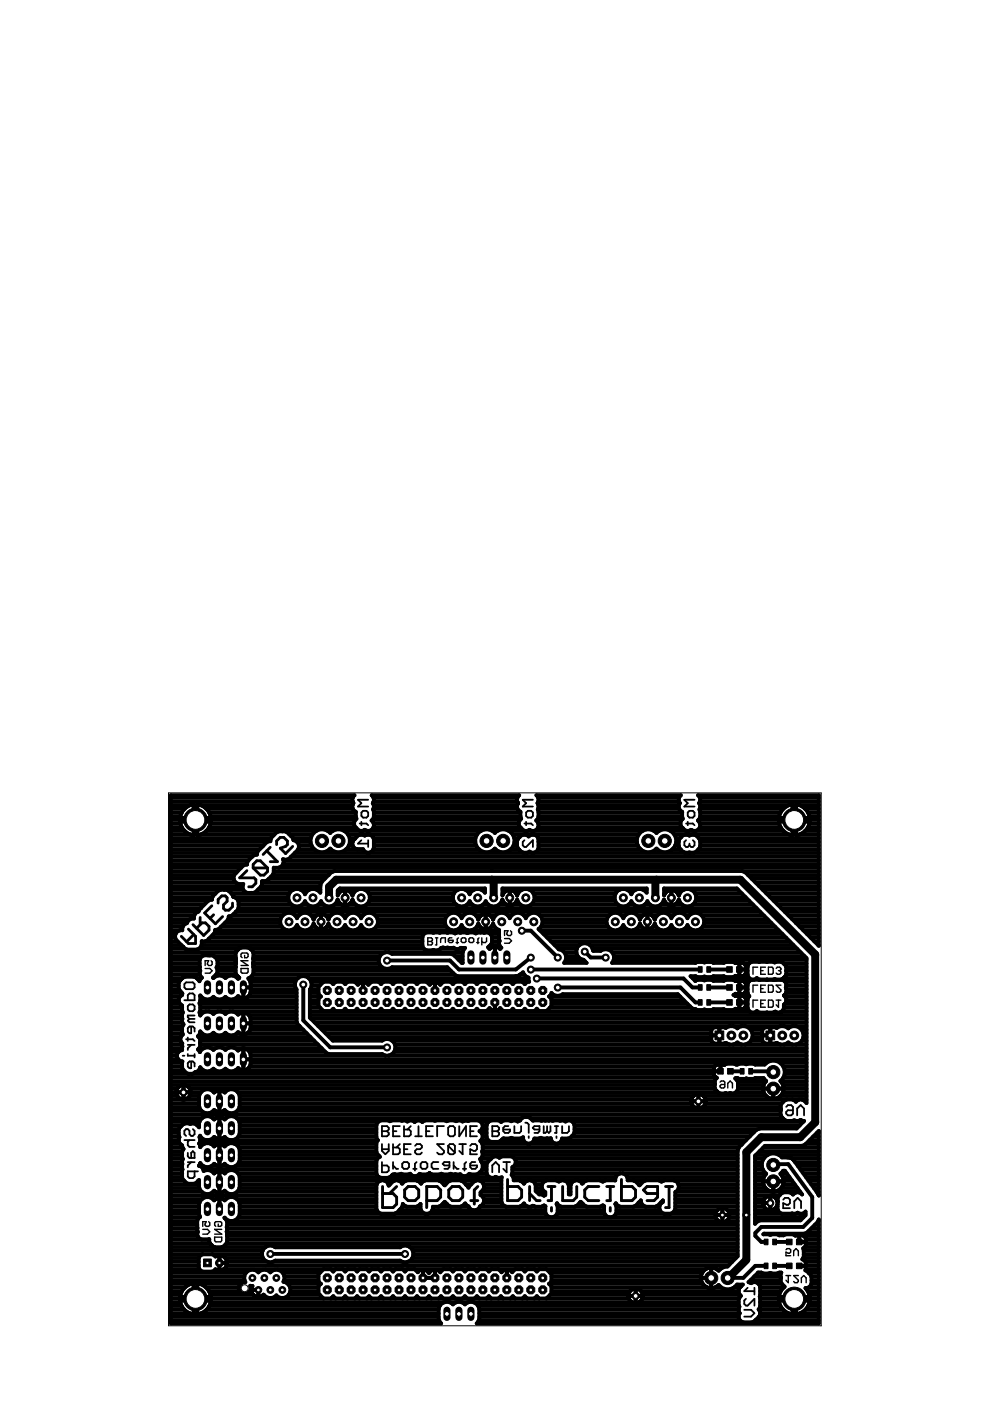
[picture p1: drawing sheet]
<svg xmlns="http://www.w3.org/2000/svg" width="210mm" height="297mm" viewBox="0 0 210 297" stroke-linecap="round" stroke-linejoin="round" font-family="sans-serif">
<g fill="none" stroke="#000" stroke-width=".61">
<path d="M81.1 251.6v4.4h2.2l.8-.7v-1.5l-.8-.8h-2.2M84.1 251.6l-1.5 1.4M86.5 251.6h1.5l.8 .7v1.5l-.8 .8h-1.5l-.7-.8v-1.5zM90.5 254.6h2.2l.7-.8v-1.5l-.7-.7h-2.2v4.4M95.9 251.6h1.5l.7 .7v1.5l-.7 .8h-1.5l-.8-.8v-1.5zM99.8 254.6h1.5M101.3 251.6l-.7 .7v3M107.6 250.1v4.5h2.2l.8-.8v-1.5l-.8-.7h-2.2M112.3 253l1.5 1.6h.7M112.3 251.6v3M116.2 251.6h1.5M116.9 251.6v3h-.7"/>
<path d="M116.9 256v.8M119.3 251.6v3h2.2l.8-.8v-2.2M127 251.6h-2.3l-.7 .7v1.5l.7 .8h2.3M128.7 251.6h1.4M129.4 251.6v3h-.7M129.4 256v.8M131.8 250.1v4.5h2.2l.7-.8v-1.5l-.7-.7h-2.2M139.4 253h-2.2l-.8-.7 .8-.7h2.2v2.2l-.7 .8h-1.5M141.1 251.6h1.5M141.9 251.6v4.4h-.8"/>
</g>
<g fill="none" stroke="#000" stroke-width=".38">
<path d="M76.3 174.6h1.4l.4 .4M76.6 172.3l.4-.4h.7l.4 .4v.7l-.4 .4h-.7l-.4-.4zM76.6 174.2v.8M76.6 178.1l-.7 .8h2.2M78.1 169.6h-2.2l.7 .7-.7 .7h2.2M78.1 178.1v1.5M111.2 174.6h1.4l.4 .4M111.2 178.1l-.4 .4v.7l.4 .4h.3l1.5-1.5v1.5M111.5 172.3l.4-.4h.7l.4 .4v.7l-.4 .4h-.7l-.4-.4zM111.5 174.2v.8M113 169.6h-2.2l.7 .7-.7 .7h2.2M145.5 174.6h1.4l.4 .4"/>
<path d="M145.5 178.1l-.4 .4v.7l.4 .4h.3l.4-.4M145.8 172.3l.4-.4h.7l.4 .4v.7l-.4 .4h-.7l-.4-.4zM145.8 174.2v.8M146.2 178.9v.3M146.9 178.1l.4 .4v.7l-.4 .4h-.4l-.3-.4M147.3 169.6h-2.2l.7 .7-.7 .7h2.2M39.1 212.1h2.2v-1.1l-.4-.4h-.7l-.4 .4v1.1M39.5 208.3h1.4l.4 .3v.8l-.4 .3h-1.4l-.4-.3v-.8zM39.8 213.3l.4-.3h.7l.4 .3v.7l-.4 .4h-.7l-.4-.4zM39.8 220v.7M40.2 216h1.1M40.2 216l-.4 .4 .4 .3h1.1"/>
<path d="M40.5 217.6v1.5h-.3l-.4-.4v-.7l.4-.4h.7l.4 .4v.7M41.3 215.3h-1.5v.4l.4 .3M38.7 223.8h.4M39.5 220.3h1.4l.4 .4M39.8 223.5v.3h1.5M39.8 221.5h1.5M40.5 225v1.5h-.3l-.4-.4v-.7l.4-.4h.7l.4 .4v.7M40.5 221.5l-.7 .7v.4M40.9 239.4l.4 .4v.7l-.4 .3h-.4l-.3-.3v-.7l-.4-.4h-.3l-.4 .4v.7l.4 .3M41.3 223.5v.7M81 238.8h1.1l.3 .3v.4l-.3 .3 .3 .4v.4l-.3 .3h-1.1zM81 239.8h1.1"/>
<path d="M83.3 239.8h.8M84.8 238.8h-1.5v2.1h1.5M85.7 238.8v2.1h1l.4-.3v-.8l-.4-.3h-1M87.1 238.8l-.7 .7M88.7 238.8v2.1M90.3 239.8h.8M91.8 238.8h-1.5v2.1h1.5M94.1 238.8h-1.4v2.1M95.4 238.8h.7l.4 .3v1.5l-.4 .3h-.7l-.4-.3v-1.5zM97.4 238.8v2.1l1.4-2.1v2.1M99.7 239.8h.7M101.1 238.8h-1.4v2.1h1.4"/>
<path d="M104.4 238.8h1.1l.3 .3v.4l-.3 .3 .3 .4v.4l-.3 .3h-1.1zM104.4 239.8h1.1M107.8 238.8h-.7l-.4 .3v.7l.4 .4h.7l.3-.4v-.3h-1.4M109.1 238.8v1.4h1l.4-.4v-1M111.4 238h.3l.4 .4v1.8M114.4 239.5h-1.1l-.4-.4 .4-.3h1.1v1l-.4 .4h-.7M115.3 238.8v1.4h.3l.4-.4M116 238.8v1M116.7 238.8v1l-.3 .4-.4-.4M117.6 238.8h.7M118 238.8v1.4h-.4M119.2 238.8v1.4h1.1l.3-.4v-1"/>
<path d="M166.7 234.7l.3-.4h.8l.3 .4v1.4l-.3 .4h-.8l-.3-.4v-.3l.3-.4h1.1M169 236.5v-1.5l.8-.7 .7 .7v1.5M39.1 241.7h2.2M39.8 244.4v.8l.4 .3h1.1v-1.1l-.4-.3-.4 .3v1.1M39.8 246.4h1.5M40.2 241.7l-.4 .4v.7l.4 .4h1.1M40.5 246.4l-.7 .7v.4M41.3 248.3v1.1l-.4 .4h-.7l-.4-.4v-1.1h2.2M81 242.6v1.4l.7 .7 .7-.7v-1.4M81 246.4v2.1h1.1l.3-.3v-.7l-.3-.4h-1.1M81 243.6h1.4M83.3 242.6v2.1h1.1l.4-.3v-.8l-.4-.3h-1.1"/>
<path d="M83.3 246.4v1.4M83.3 247.1l.8 .7h.3M84.8 242.6l-.7 .7M85.3 246.7l.3-.3h.8l.3 .3v.8l-.3 .3h-.8l-.3-.3zM85.7 243.6h.7M87.1 242.6h-1.4v2.1h1.4M87.6 247.8h.7M88 242.9l.4-.3h.7l.4 .3v.4l-.4 .3h-.7l-.4 .4v.4l.4 .3h.7l.4-.3M88 240.9h1.5M88.3 246.4l-.3 .3v1.5M89.2 246.7l.3-.3h.8l.3 .3v.8l-.3 .3h-.8l-.3-.3zM92.9 246.4h-1l-.4 .3v.8l.4 .3h1"/>
<path d="M94.1 242.6h-1.4l1.4 1.4v.4l-.3 .3h-.8l-.3-.3M95 242.9v1.5l.4 .3h.7l.4-.3M95 242.9l.4-.3h.7l.4 .3v1.5M95 242.9l1.5 1.5M95.3 247.1h-1.1l-.3-.4 .3-.3h1.1v1.1l-.4 .3h-.7M96.2 247.1l.7 .7h.4M96.2 246.4v1.4M97.4 242.6h1.4M98.1 242.6v2.1l-.7-.7M98.1 247.8h.7M98.8 246.4l-.3 .3v1.5M99.7 242.9l.4-.3h.7l.3 .3v.7l-.3 .4h-.4l-.7-.4v1.1h1.4"/>
<path d="M100.8 246.4h-.7l-.4 .3v.8l.4 .3h.7l.3-.3v-.4h-1.4M104.4 248.5v-1.4l.7-.7 .7 .7v1.4M106.7 246.4h1.4M107.4 246.4v2.1l-.7-.7M112.1 240.9v.4M118 240.9v.4M166.1 254.4l.3-.4h.7l.4 .4v.7l-.4 .3h-.3l-.7-.3v1.1h1.4M168.4 256.2v-1.5l.7-.7 .7 .7v1.5M157.8 277.7h1.4l.8 .7-.8 .7h-1.4M158.2 275.4l-.4 .3v.8l.4 .3h.3l1.5-1.4v1.4M158.5 273l-.7 .7h2.2M160 273v1.5"/>
</g>
<g fill="none" stroke="#000" stroke-width=".59">
<path d="M57.3 179.6l-1.5 1.6M58.7 179.1v-.8l.7-.8h.8l.7 .8v.8l-.3 .4-1.2 .3 1.2 1.2 1.5-1.5M39.9 197l1.6 1.5v1.5h-1.6l-1.5-1.5M40.9 196l2.3 2.3 1.1-1.1v-.8l-.7-.7h-.8l-1.1 1.1M41.1 198.1l-1.5 1.6M42.4 194.5v1.5M44.9 192l-1.5 1.6 2.3 2.3 1.5-1.6M45.3 194l-.8 .7M46.2 191.5v-.8l.8-.8h.8l.4 .4v.8l-.8 .8v.7l.4 .4h.7l.8-.8v-.7M52.3 184.6l-1.5 1.5h3.1l.4 .4v.8l-.8 .7h-.8M53.7 184l1.5 1.5h.8l.7-.7v-.8M53.7 184v-.7l.7-.8h.8l1.5 1.5"/>
<path d="M53.7 184h3M56.6 180.4l2.2 2.3h-1.5"/>
</g>
<g fill="none" stroke="#000" stroke-width=".3">
<path d="M90.7 198.8h.7l.3 .3v.2l-.3 .3 .3 .2v.3l-.3 .2h-.7zM90.7 199.6h.7M92.3 198.8h.5M92.6 198.8v1.5h-.3M93.4 199.8v-.7l.3-.3h.7v1M95.8 198.8h-.5l-.2 .3v.5l.2 .2h.5l.3-.2v-.3h-1M96.7 199.8h.5M97.2 198.8l-.3 .3v1M98 198.8h.6l.2 .3v.5l-.2 .2h-.6l-.2-.2v-.5zM99.7 198.8h.5l.2 .3v.5l-.2 .2h-.5l-.3-.2v-.5zM101.1 199.8h.5M101.6 198.8l-.3 .3v1"/>
<path d="M102.2 198.8v1.5M103.2 198.8v.8l-.3 .2h-.5l-.2-.2M107 199h1l.5 .5-.5 .5h-1M108.2 197.3l.3 .3v.5l-.3 .3h-.5l-.2-.3 .2-.8h-.7v1.1M43.5 205.3h1l.5 .5-.5 .5h-1M44.7 203.7l.3 .2v.5l-.3 .3h-.5l-.2-.3 .2-.7h-.7v1M51.1 205.3h1.5v.8l-.3 .2h-.9l-.3-.2zM51.9 202.6v.5h.4l.3-.3v-.5l-.3-.2h-.9l-.3 .2v.5l.3 .3M52.6 203.7h-1.5l1.5 1h-1.5M160.7 205.1h-1v1.5M160.7 208.9h-1v1.5M160.7 212h-1v1.6"/>
<path d="M161.3 212.8h.5M161.3 209.6h.5M161.3 205.8h.5M162.3 212h-1v1.6h1M162.3 205.1h-1v1.5h1M162.3 208.9h-1v1.5h1M162.9 212h.8l.2 .3v1l-.2 .3h-.8zM162.9 205.1h.8l.2 .2v1l-.2 .3h-.8zM162.9 208.9h.8l.2 .2v1l-.2 .3h-.8zM164.6 212h1M164.6 205.3l.2-.2h.5l.3 .2v.3l-.3 .2M165.1 212v1.6l-.5-.6"/>
<path d="M165.1 205.8h.2M165.3 205.8l.3 .3v.2l-.3 .3h-.5l-.2-.3M165.6 208.9h-1l1 1v.2l-.3 .3h-.5l-.2-.3M152.7 229.4l.2-.2h.5l.3 .2v1l-.3 .3h-.5l-.2-.3v-.2l.2-.3h.8M154.3 230.7v-1l.5-.5 .5 .5v1M44.2 259l.3 .3v.5l-.3 .2h-.5l-.2-.2 .2-.8h-.7v1M46.3 259.5v.5h.5l.2-.2v-.5l-.2-.3h-1l-.3 .3v.5l.3 .2M43 260.6h1l.5 .6-.5 .5h-1M45.5 262.3h1.5v.7l-.2 .3h-1l-.3-.3zM47 260.6h-1.5l1.5 1.1h-1.5M166.6 270.4h1M166.6 265l.3-.3h.5l.2 .3v.5l-.2 .2-.8-.2v.7h1"/>
<path d="M167.1 270.4v1.5l-.5-.5M168.3 266.2v-1l.5-.5 .5 .5v1M169.3 270.4h-1l1 1v.3l-.3 .2h-.5l-.2-.2M169.9 271.9v-1l.5-.5 .5 .5v1"/>
</g>
<g fill="#000" stroke="#000" stroke-width=".21">
<path d="M148.1 211.9h.8v1.2h-.8zM148.1 208.8h.8v1.2h-.8zM148.1 205h.8v1.1h-.8zM149.9 211.9h.8v1.2h-.8zM149.9 208.8h.8v1.2h-.8zM149.9 205h.8v1.1h-.8zM154.1 211.9h1.2v1.2h-1.2zM154.1 208.8h1.2v1.2h-1.2zM154.1 205h1.2v1.1h-1.2zM156.2 211.9h1.2v1.2h-1.2zM156.2 208.8h1.2v1.2h-1.2zM156.2 205h1.2v1.1h-1.2z"/>
<path d="M152.2 226.5h1.2v1.2h-1.2zM154.3 226.5h1.1v1.2h-1.1zM157 226.5h.8v1.2h-.8zM158.7 226.5h.9v1.2h-.9zM162 262.7h.8v1.2h-.8zM162 267.8h.8v1.2h-.8zM163.8 262.7h.8v1.2h-.8zM163.8 267.8h.8v1.2h-.8zM166.8 262.7h1.1v1.2h-1.1zM166.8 267.8h1.1v1.2h-1.1zM168.9 262.7h1.2v1.2h-1.2zM168.9 267.8h1.2v1.2h-1.2z"/>
<circle cx="115.1" cy="273.5" r=".92"/>
</g>
<g fill="none" stroke="#000" stroke-width=".83">
<path d="M36.2 176.2h2.9M36.2 177h4.2M36.2 169.1h38.6M36.2 169.9h38.6M36.2 170.7h4.2M36.2 171.5h2.9M36.2 172.3h2.3M36.2 173h2M36.2 173.8h4.8M36.2 174.6h2M36.2 175.4h2.3M36.2 177.7h21.3"/>
<path d="M36.2 178.5h20.5M36.2 179.3h19.6M38.2 174.6v-.4h6.5l-.1 .4M38.2 174.6a3.3 3.3 0 0 0 2.8 2.5v-6.5a3.2 3.2 0 0 0-2.8 2.8h6.5a3.2 3.2 0 0 0-2.9-2.8v6.5a3.2 3.2 0 0 0 2.8-2.5M41 176.2h.8M41 177h.8M41 170.7h.8M41 171.5h.8M41 172.3h.8M41 173h.8M41 174.6h.8M41 175.4h.8"/>
<path d="M41.8 173.8h33.6M42.5 177h15.7M42.5 170.7h32.2M43.8 176.2h23.3M43.8 171.5h31M44.3 172.3h31.1M44.3 175.4h31.1M44.6 173h30.8M44.6 174.6h30.5M55.5 179.7h.1M55.8 179.3h.1M59.9 176.3h.1"/>
<path d="M60.9 176.4a2.31 2.31 0 0 0-2 0l-1.3 1.2-.3 .8-.7 .1-1.9 1.9-.2 .8-.8 .2-1.1 1.1-.2 .8-.8 .2-1.5 1.5M60.9 176.4v.1M60.9 176.4l.4 .4M61.3 176.8h.1M61.3 176.8l.4 .4M61.4 177h4.8M61.7 177.2l.3 .4 .2 .5a1.31 1.31 0 0 1 1 2.1l-1.5 1.5a1.29 1.29 0 0 1-1.7 .5 1.23 1.23 0 0 1-.4 1.6M61.7 177.2h.1M62.1 177.7h3.8M63 178.5h2.8M63.4 179.3h2.7M66.2 176.9a2.43 2.43 0 0 0 .5 3.3 2.43 2.43 0 0 0 3.3-.3 2.43 2.43 0 0 0 3.3 .3 2.43 2.43 0 0 0 .5-3.3"/>
<path d="M66.2 176.9a2.37 2.37 0 0 1 3.8-.3 2.36 2.36 0 0 1 3.8 .3M69.5 176.2h1M73 176.2h29M73.8 177h27.3M73.9 179.3h.9M74.1 177.7h1.3M74.2 178.5h.6M74.9 170.2a1.25 1.25 0 0 1 .3-1.6h-39v112h57.3l-.5-.9v-2.3a1.77 1.77 0 0 1 3-.8 1.71 1.71 0 0 1 2.6 0 1.79 1.79 0 0 1 3 .8v2.3l-.5 .9h72.5v-22l-.2 .4-2.3 2.3-.5 .3h-8.6l-.2 .1 1.5 .1 1.5-.1 .4 .2h.9l.5-.2h1.5l.5 .3h1.7l.5 .5v1.5l-.1 .4M74.9 170.2h.1M74.9 170.2a1.3 1.3 0 0 0 .5 1.9v1.1l.2 .4a1.25 1.25 0 0 0-.4 1.7l.7 .7 .5 .2M75.2 177.8h.1M75.6 175.6h.1"/>
<path d="M76.4 177l-.5 .1-1 1.1a1.25 1.25 0 0 0 .8 1.9M76.9 176.2l.4-.3 .5 .3M76.9 177l.4 .2 .5-.2M78.3 176.2a1.23 1.23 0 0 0 1-1 1.23 1.23 0 0 0-.5-1.2l.5-.8v-1.2l-.2-.4a1.36 1.36 0 0 0 0-1.4 1.17 1.17 0 0 0-.3-1.6h31.3a1.32 1.32 0 0 0-.3 1.7 1.19 1.19 0 0 0 .5 1.8v1.1l.2 .4a1.2 1.2 0 0 0-.3 1.7l.7 .7 .4 .2M78.3 177l.4 .1 .6 .8v1.9a1.2 1.2 0 0 1-1.1 1 1.2 1.2 0 0 1-1.2-.7h-3.6M78.9 173.8h31.4M79.2 171.5h30.5M79.2 169.1h30.5M79.2 175.4h31.1M79.2 177.7h21.6M79.2 169.9h30.5M79.2 174.6h30.8"/>
<path d="M79.2 170.7h30.5M79.3 172.3h31M79.3 173h31M79.3 178.5h21.5M79.3 179.3h21.7M101.1 176.9a2.43 2.43 0 0 0 .5 3.3 2.43 2.43 0 0 0 3.3-.3 2.43 2.43 0 0 0 3.3 .3 2.43 2.43 0 0 0 .5-3.3M101.1 176.9a2.38 2.38 0 0 1 3.8-.3 2.36 2.36 0 0 1 3.8 .3M104.4 176.2h1.1M107.9 176.2h28.3M108.7 177h26.7M108.9 179.3h.7M109.1 177.7h.8"/>
<path d="M109.1 178.5h.5M109.8 177.8h.1M110.2 177.5h.1M110.5 175.6h.1M111 177l-.5 .1-.7 .7M111.4 177l.7 .4 .7-.4M111.8 176.2l.5-.3 .5 .3M113.2 177l.5 .1 .5 .8v1.9a1.26 1.26 0 0 1-2 .8 1.81 1.81 0 0 1-2.6-1.1v-1.2l.2-.5M113.2 176.2a1.23 1.23 0 0 0 1-1 1.23 1.23 0 0 0-.5-1.2l.5-.8v-1.2l-.2-.4a1.52 1.52 0 0 0 0-1.4 1.23 1.23 0 0 0-.3-1.6h30.7a1.6 1.6 0 0 0-.3 1.7 1.21 1.21 0 0 0 .5 1.8v1.1l.2 .4a1.25 1.25 0 0 0-.4 1.7l.7 .7 .5 .2M113.8 173.8h30.7M114.1 171.5h29.9M114.1 169.1h29.9"/>
<path d="M114.1 175.4h30.4M114.1 177.7h21M114.1 169.9h29.9M114.1 174.6h30.2M114.2 170.7h29.7M114.2 172.3h30.4M114.2 173h30.4M114.2 178.5h20.8M114.2 179.3h21.1M136.1 176.2a2.31 2.31 0 0 1 3.1 .4 2.43 2.43 0 0 1 3.5-.1 2.43 2.43 0 0 1 0 3.5 2.43 2.43 0 0 1-3.5-.1 2.43 2.43 0 0 1-3.6-.1 2.43 2.43 0 0 1 .5-3.6zM138.7 176.2h1M142.2 176.2h23.9"/>
<path d="M143 177h24.3M143.1 179.3h.8M143.3 177.7h.9M143.4 178.5h.5M144.4 177.5h.1M144.8 175.6h.1M145.2 177a1.75 1.75 0 0 0-1.3 1.3 2.06 2.06 0 0 0 .9 2.3M145.7 177l.5 .2 .5-.2M146.1 176.2l.4-.3 .5 .3M147.2 177l.4 .1a2.03 2.03 0 0 1 .9 2 2.03 2.03 0 0 1-1.3 1.7l-1-.1a1.54 1.54 0 0 1-1.4-.1M147.5 176.2a1.23 1.23 0 0 0 1-1 1.23 1.23 0 0 0-.5-1.2l.5-.8v-1.2l-.2-.4a1.36 1.36 0 0 0 0-1.4 1.17 1.17 0 0 0-.3-1.6h25.6v31.9l-15.6-15.5-.6-.3h-86.5l-.7 .3-2 2-.3 .7v1.6a1.85 1.85 0 0 0-3.2 .3 1.86 1.86 0 0 0-2.9-.7 1.86 1.86 0 0 0 0 2.9 1.86 1.86 0 0 0 2.9-.7 1.83 1.83 0 0 0 1.7 1.1 1.83 1.83 0 0 0 1.7-1.1 1.84 1.84 0 0 0 1.8 1.1 1.84 1.84 0 0 0 1.7-1.5 1.64 1.64 0 0 0 2.3 1.1M148.1 173.8h19.9"/>
<path d="M148.2 177.7h25.4M148.4 171.5h17.7M148.4 169.1h25.2M148.4 175.4h17.1M148.4 174.6h16.8M148.4 169.9h25.2M148.4 170.7h18.9M148.5 172.3h17M148.5 173h16.7M148.5 178.5h25.1M148.5 179.3h25.1M165.2 174.6a3.3 3.3 0 0 0 2.8 2.5v-6.5a3.2 3.2 0 0 0-2.9 2.8h6.6a3.3 3.3 0 0 0-2.9-2.8v6.5a3.2 3.2 0 0 0 2.8-2.5"/>
<path d="M165.2 174.6l-.1-.4h6.6l-.1 .4M168 176.2h.8M168 177h.8M168 170.7h.8M168 171.5h.8M168 172.3h.8M168 173h.8M168 174.6h.8M168 175.4h.8M168.8 173.8h4.8M169.5 177h4.1M169.5 170.7h4.1"/>
<path d="M170.7 176.2h2.9M170.7 171.5h2.9M171.3 172.3h2.3M171.3 175.4h2.3M171.6 173h2M171.6 174.6h2M36.2 180.1h18.9M36.2 193.3h5.7M36.2 188.7h15.4M36.2 184h14.9M36.2 180.8h18.3M36.2 181.6h17.3"/>
<path d="M36.2 182.4h16.5M36.2 183.2h16.2M36.2 184.7h14.2M36.2 185.5h13.5M36.2 186.3h13.3M36.2 187.1h13.8M36.2 187.9h15.2M36.2 189.4h9.5M36.2 190.2h8.8M36.2 191h7.9M36.2 191.8h7.1M36.2 192.6h6.4"/>
<path d="M36.2 194.1h5M36.2 194.9h4.1M36.2 195.7h3.4M36.2 196.5h2.6M36.2 198h1M36.2 198.8h.9M36.2 199.6h1.5M38.2 197.2a1.32 1.32 0 0 0-.9 2.1l1.5 1.5M42.7 192.5h.1M42.8 199.6v.7l-.6 .8M42.8 199.6h.1M43.5 199.6h46.1"/>
<path d="M44.3 199.1h.1M44.3 199.1a1.23 1.23 0 0 1-1.5 .5M44.6 198.8h45M45.1 198.3h.1M45.1 198.3l-.8 .8M45.3 198h44.6M45.6 197.3h60.2M46.8 188.6a2.81 2.81 0 0 0-1.8 1.8v.4l-.8 .1-1.9 1.9-.2 .5a1.3 1.3 0 0 0-1 1.5 1.3 1.3 0 0 0-1.5 .9 1.27 1.27 0 0 0-.9 1.5l-2.5 .1M46.9 196.5h12.8M47.5 188.6v.1M47.7 195.7h11.7M48 188.6l.5 .2"/>
<path d="M48.4 194.9h11.1M48.5 188.8l.8 .8M48.5 188.8h.1M48.9 189.2h.1M49.1 189.4h12.2M49.2 194.1h10.7M49.3 189.6l.1 .6a1.35 1.35 0 0 1 1.2 1v1.3l-.2 .5-.4 .3M49.3 189.6h.1M49.6 193.7l-.3 .4-.8 .2-.2 .8-1.9 1.9-.8 .1-.2 .8-.3 .4M49.6 193.7h.1M49.7 190.2h11.4M50 193.3h111.2"/>
<path d="M50 193.3l-.4 .4M50.1 185a1.33 1.33 0 0 0-.6 1.4 1.33 1.33 0 0 0 1.1 1h1a1.27 1.27 0 0 0 .9 1.9h1.2l.5-.2 1.2-1.1M50.1 185h.1M50.5 191h10.8M50.6 192.6h109.8M50.6 191.8h11.2M53.2 189.3h.1M54.6 188.8h.1M54.7 188.7h7.5M55 188.4h.1M55.4 188h.1M55.4 187.9h12.5"/>
<path d="M55.5 187.1h12.7M55.7 186.8v.1M56.7 186.6v.1M56.7 186.6l-.5 .2h-.7v.7l-.1 .5M57 186.3h11.9M57.1 186.3h.1M57.5 185.9h.1M57.8 185.5l-1.1 1.1M57.8 185.5h.1M57.8 185.5h11.9M58 184.7h12.7M59.6 183.8h.1"/>
<path d="M59.6 183.8l-.5 .2M60 183.2h113.6M60.1 182.4h113.5M61.6 197.3l.7-.3 .7-.9 .1 .3 .5 .6 .7 .3M61.7 181.6h111.9M62.5 180.8h111.1M62.6 194.1h.8M62.8 196.5h.3M63.2 180.1h3.5M63.8 188.7h1.8M64.1 191.8h1.1M64.6 189.4h.1"/>
<path d="M66 194.1h1.1M66.2 196.5h.6M66.5 194.9h.1M66.5 194.9a1.63 1.63 0 0 1 1.6-1.1 1.63 1.63 0 0 1 1.5 1.1M66.5 194.9v.1a1.84 1.84 0 0 0-1.7-1.5 1.84 1.84 0 0 0-1.8 1.2 1.87 1.87 0 0 0-3.2-.5 1.87 1.87 0 0 0 1.1 3.1M66.8 196.5a1.64 1.64 0 0 0 2.5 0M66.8 196.5l-.3-.7-.3 .6-.5 .6-.7 .3M67.2 188.7h.7M67.5 191.8h1.1M68.1 195.4h.1M68.1 193.8v3.2M68.1 194.1h.1"/>
<path d="M68.1 194.9h.1M68.1 195.7h.1M68.1 196.5h.1M69.1 194.1h1M69.3 196.5l.3-.7 .3 .6 .5 .6 .7 .3M69.3 196.5h.6M69.6 194.9v.1a1.85 1.85 0 0 1 1.7-1.5 1.85 1.85 0 0 1 1.9 1.2 1.81 1.81 0 0 1 1.7-1.2 1.81 1.81 0 0 1 1.7 1.2 1.87 1.87 0 0 1 3.1-.5 1.87 1.87 0 0 1-1.1 3.1M69.6 194.9h.1M69.8 180.1h.4M70.9 191.8h1.5M71.5 191h.2M71.6 189.4h.2"/>
<path d="M71.8 188.7h4M71.8 189.4l-.2 .4v-1l.5-.4h30.7v.9a1.84 1.84 0 0 0-3.2 .3 1.87 1.87 0 0 0-2.9-.8 1.87 1.87 0 0 0 0 3 1.87 1.87 0 0 0 2.9-.7 1.82 1.82 0 0 0 1.7 1.1 1.82 1.82 0 0 0 1.7-1.1 1.85 1.85 0 0 0 1.9 1.1 1.85 1.85 0 0 0 1.6-1.5l.3 .7 .6 .4M71.8 189.4a1.63 1.63 0 0 1 2.7 0M71.8 197.3l.7-.3 .7-.9 .6 .9 .7 .3M72.8 194.1h.7M73 196.5h.3M73.2 190.3h.1M73.2 188.7v3.2M73.2 189.4h.1M73.2 190.2h.1M73.2 191h.1M73.2 191.8h.1"/>
<path d="M73.9 191.8h1.5M74.5 189.4l.2 .5a1.87 1.87 0 0 1 2.9-1.1 1.87 1.87 0 0 1 0 3.1 1.87 1.87 0 0 1-2.9-1.2l-.2 .5-.6 .6M74.5 189.4h.4M74.6 191h.2M75.2 197.3l.7-.3 .5-.6 .2-.3 .6 .9 .7 .3M76.2 194.1h.7M76.4 196.5h.3M77.3 188.7h19.8M77.7 191.8h19M78.2 189.4h18M78.3 191h17.9M78.4 190.2h17.6"/>
<path d="M79.2 180.1h22.4M79.6 194.1h15.2M79.8 196.5h14.8M80.1 194.9h14.3M80.1 195.7h14.2M96.5 197.3l.7-.3 .5-.6 .2-.3 .6 .9 .7 .3M97.5 194.1h.8M97.7 196.5h.3M98.7 188.7h1.8M99 191.8h1.1M99.5 189.4h.2M100.9 194.1h1.1"/>
<path d="M101.1 196.5h.6M101.4 194.9h.1M101.4 194.9a1.63 1.63 0 0 1 1.6-1.1 1.63 1.63 0 0 1 1.5 1.1M101.4 194.9v.1a1.85 1.85 0 0 0-1.6-1.5 1.85 1.85 0 0 0-1.9 1.2 1.87 1.87 0 0 0-3.2-.5 1.87 1.87 0 0 0 1.1 3.1M101.7 196.5a1.64 1.64 0 0 0 2.5 0M101.7 196.5l-.3-.7-.3 .6-.5 .6-.7 .3M102.1 188.7h.7M102.4 191.8h1.1M103 195.4h.1M103 193.8v3.2M103 194.1h.1M103 194.9h.1"/>
<path d="M103 195.7h.1M103 196.5h.1M103.9 198h1.9M104 194.1h1.1M104.2 196.5l.3-.7 .3 .6 .5 .6 .5 .2v1.6M104.2 196.5h.6M104.3 198.8h1.5M104.3 199.6h1.6M104.5 194.9v.1a1.85 1.85 0 0 1 1.7-1.5 1.85 1.85 0 0 1 1.9 1.2 1.82 1.82 0 0 1 1.7-1.2 1.82 1.82 0 0 1 1.7 1.2 1.86 1.86 0 0 1 2.9-.7 1.86 1.86 0 0 1-.2 3l4.3 4.3a1.68 1.68 0 0 1 1.5 1.4M104.5 194.9h.1M104.8 180.1h.3M105.8 198.8l.1 .7a1.09 1.09 0 0 0 .4 1.4l-.3 .3a1.52 1.52 0 0 0-2.2 0l-.3-.3 .6-.7 .2-.4v-1.2a1.16 1.16 0 0 0-1.6-.8l-1.4-.1-.4 .2a1.73 1.73 0 0 0-1.8-.1l-.3-.1-1.2 .1a1.07 1.07 0 0 0-1.1 .1 1.71 1.71 0 0 0-1.6-.1l-4.4-.1-.8 .5-.1 .4v2l.1 .4 .8 .5 1.4-.1a1.38 1.38 0 0 0 1.7-.4"/>
<path d="M105.8 191.8h1.5M106.4 191h.2M106.5 189.8v-1.4h30.6v.9a1.85 1.85 0 0 0-3.2 .3 1.86 1.86 0 0 0-2.9-.7 1.86 1.86 0 0 0 0 2.9 1.86 1.86 0 0 0 2.9-.7 1.83 1.83 0 0 0 1.7 1.1 1.83 1.83 0 0 0 1.7-1.1 1.84 1.84 0 0 0 1.8 1.1 1.84 1.84 0 0 0 1.7-1.5l.3 .7 .5 .4M106.5 188.7h4.2M106.5 189.4h.2M106.7 189.4a1.63 1.63 0 0 1 2.7 0M106.7 189.4l-.2 .4M107.4 191.8l.6 .1 .8-.1M107.7 194.1h.8M108.1 190.3h.1M108.1 188.7v3.2M108.1 189.4h.1"/>
<path d="M108.1 190.2h.1M108.1 191h.1M108.1 191.8h.1M108.3 180.1h1.7M108.8 191.8h1.5M109.4 189.4l.2 .5a1.88 1.88 0 0 1 2.9-1.1 1.88 1.88 0 0 1 0 3.1 1.88 1.88 0 0 1-2.9-1.2l-.3 .7-.5 .4M109.4 189.4h.5M109.6 191h.1M110.2 180.2h.1M110.6 197.3h1.9l5.8 5.7M111.1 194.1h.7M112.3 188.7h19.1"/>
<path d="M112.6 191.8h18.4M113.1 189.4h17.4M113.2 191h17.3M113.3 190.2h17M114.1 180.1h21.7M114.5 197.3h50.6M114.5 194.1h14.6M114.7 196.5h14.2M115 194.9h13.7M115 195.7h13.6M115.3 198h50.6M116 198.8h50.7"/>
<path d="M116.8 199.6h50.6M130.8 197.3l.7-.3 .7-.9 .1 .3 .5 .6 .7 .3M131.8 194.1h.7M132 196.5h.3M132.9 188.7h1.9M133.3 191.8h1.1M133.8 189.4h.1M135.2 194.1h1M135.4 196.5h.6M135.7 194.9h.1M135.7 194.9a1.63 1.63 0 0 1 1.6-1.1 1.63 1.63 0 0 1 1.5 1.2 1.84 1.84 0 0 1 1.7-1.5 1.84 1.84 0 0 1 1.8 1.2 1.82 1.82 0 0 1 1.7-1.2 1.82 1.82 0 0 1 1.8 1.2 1.87 1.87 0 0 1 3.1-.5 1.87 1.87 0 0 1-1.1 3.1M135.7 194.9v.1a1.84 1.84 0 0 0-1.7-1.5 1.84 1.84 0 0 0-1.8 1.2 1.87 1.87 0 0 0-3.2-.5 1.87 1.87 0 0 0 1.1 3.1"/>
<path d="M136 196.5a1.62 1.62 0 0 0 2.8-.7l.3 .6 .5 .6 .7 .3M136 196.5l-.3-.7-.3 .6-.5 .6-.7 .3M136.4 188.7h.7M136.7 191.8h1.1M137.3 193.8v3.2M137.3 195.4h.1M137.3 194.1h.1M137.3 194.9h.1M137.3 195.7h.1M137.3 196.5h.1M138.3 194.1h1M138.5 196.5h.6"/>
<path d="M138.8 194.9h.1M139 180.1h.4M140.1 191.8h1.5M140.7 191h.2M140.8 188.7h4.2M140.8 189.4h.2M141 189.4l-.2 .4v-1.4h15.4l14.8 14.8v30.7l-.6-.6a1.18 1.18 0 0 0-1.6 .3l-.4-.3a2.04 2.04 0 0 0-2.7 .7l-.2 .4v1.1M141 189.4a1.61 1.61 0 0 1 2.7 0M141 197.3l.7-.3 .6-.9 .7 .9 .7 .3M141.6 191.8l.6 .1 .9-.1M142 194.1h.7M142.2 196.5h.3"/>
<path d="M142.3 188.7v3.2M142.3 190.3h.1M142.3 189.4h.1M142.3 190.2h.1M142.3 191h.1M142.3 191.8h.1M142.6 180.1h1.7M143.1 191.8h1.5M143.7 189.4l.2 .5a1.87 1.87 0 0 1 2.9-1.1 1.87 1.87 0 0 1 0 3.1 1.87 1.87 0 0 1-2.9-1.2l-.3 .7-.5 .4M143.7 189.4h.4M143.8 191h.2M144.4 197.3l.7-.3 .5-.6 .2-.3 .1 .3 .5 .6 .7 .3"/>
<path d="M144.4 180.2h.1M145.4 194.1h.7M145.6 196.5h.3M146.5 188.7h10M146.9 191.8h12.7M147.4 189.4h9.9M147.5 191h11.4M147.6 190.2h10.5M148.1 180.1h25.5M148.8 194.1h13.2M149 196.5h15.3M149.2 194.9h13.6"/>
<path d="M149.3 195.7h14.2M157.5 184.7h16.1M158.6 185.5h15M159.4 186.3h14.2M160.2 187.1h13.4M161 187.9h12.6M161.7 188.7h11.9M162.5 189.4h11.1M163.3 190.2h10.3M164.1 191h9.5M164.8 191.8h8.8M165.6 192.6h8"/>
<path d="M166.4 193.3h7.2M167.2 194.1h6.4M168 194.9h5.6M168.7 195.7h4.9M169.5 196.5h4.1M170.3 197.3h3.3M171.1 198h2.5M171.9 198.8h1.7M172.7 199.6h.9M173.6 184h-115.6v1l-.2 .5M36.2 208.2h1.8M36.2 203.5h6.1"/>
<path d="M36.2 200.4h2.2M36.2 201.1h3M36.2 201.9h13.8M36.2 202.7h6.7M36.2 204.3h6.1M36.2 205h6.2M36.2 205.8h6.3M36.2 206.6h6.2M36.2 207.4h2.5M36.2 209h1.7M36.2 209.7h1.8M36.2 210.5h2.3"/>
<path d="M36.2 211.3h2M36.2 212.1h1.7M36.2 212.9h2M36.2 213.6h2.4M36.2 214.4h2.5M36.2 215.2h2.4M36.2 216h2.5M36.2 216.8h2.5M36.2 217.6h2.5M36.2 218.3h2.4M36.2 219.1h2.5M36.2 219.9h2.2"/>
<path d="M38.1 208l-.2 .4v1.2l.2 .4M38.1 210l.6 .6-.1 .4a1.19 1.19 0 0 0-.7 1.1 1.19 1.19 0 0 0 .7 1.1v1.1l.2 .4-.2 .4 .1 .9a1.03 1.03 0 0 0 .2 1.2l-.3 .6v1.1l.2 .4a1.3 1.3 0 0 0-.2 2v1.4a1.2 1.2 0 0 0-1.1 1.2 1.2 1.2 0 0 0 1.2 1.1l-.1 1.4a1.79 1.79 0 0 0 2.9 .9l.4-.2 .6-.7M38.1 210v.1M38.1 210h.1M38.1 208h.1M38.4 210.4h.1M38.4 207.6l-.3 .4M38.4 207.6h.1M38.8 207.3l-.4 .3M38.8 207.3h.1M38.8 200.8l.4 .3M38.8 200.8h.1"/>
<path d="M39.2 201.1l.5 .2h2l.5-.2M41.7 207.4h1M42.1 219.9h23.7M42.2 201.1h8.5M42.3 203.5l.1 1.5M42.3 203.5l.5-.8 .5-.2h1.7a1.81 1.81 0 0 1 1 2.7 1.29 1.29 0 0 1-.5 1.8l-.4 .3 .2 .1a1.7 1.7 0 0 1 2.5 0 1.72 1.72 0 0 1 2.7 .1l.2-.2M42.4 212.9h20.5M42.4 205l.1 .8M42.4 214.4h20.5M42.4 219.1h.4M42.5 205.8a1.09 1.09 0 0 0 .3 1.5l-.5 .7-.7-.7-.5-.2h-1.9l-.4 .2M42.5 211.3h.2"/>
<path d="M42.5 212.1h20.4M42.5 213.6h20.4M42.5 215.2h.1M42.5 215.2a1.77 1.77 0 0 1 2.8-.2 1.7 1.7 0 0 1 2.5 0 1.73 1.73 0 0 1 2.7 .1 1.56 1.56 0 0 1 2.3 .1M42.7 200.4h46.9M44.5 202.5h.1M45.1 219.1h.3M45.3 202.7h4.7M45.6 203h.1M45.8 206.6h4.3M46 205h4M46 203.5h4"/>
<path d="M46.1 204.3h3.9M46.1 205.8h3.9M47.7 219.1h.2M50 203.5v.7M50 205v1.3l.1 .4 .6 .6M50 204.2h.1M50 203.2v.3M50 203.2h.1M50.1 204.2l-.1 .8M50.1 201.7a1.65 1.65 0 0 0-.1 1.5M50.1 201.7h.1M50.2 219.1h.7"/>
<path d="M50.4 207.4h.2M50.4 211.3h.2M50.5 201.3h.1M50.5 207.1h.1M50.5 201.3l-.4 .4M50.6 211.3l-.1-.1a1.71 1.71 0 0 1-2.7 .1 1.66 1.66 0 0 1-2.5 0 1.72 1.72 0 0 1-2.8-.2v1.2l-.2 .4 .2 .4v1.2l-.2 .4 .2 .5M50.6 211.3a1.6 1.6 0 0 0 2 0M50.7 207.3h.1M50.7 201.1l-.2 .2M50.7 201.1h.1M50.7 201.1l.4-.2h1.5a1.67 1.67 0 0 1 1.1 2.3v.3M51.6 214.7v4.6"/>
<path d="M51.6 217h1.5M51.6 209.7h.1M51.6 210.5h.1M51.6 211.3h.1M51.6 215.2h.1M51.6 216h.1M51.6 216.8h.1M51.6 217.6h.1M51.6 218.3h.1M51.6 219.1h.1M52.3 219.1h12.7M52.6 211.3h10.3"/>
<path d="M52.8 215.2h10.1M52.8 215.2l.3 .9-.1 2.2M52.8 207.4h10.4M53 218.3a1.55 1.55 0 0 1-2.5 .5 1.71 1.71 0 0 1-2.7 .2 1.66 1.66 0 0 1-2.5 0 1.72 1.72 0 0 1-2.8-.3l-.2 .7-.3 .3a1.1 1.1 0 0 1 .4 1.4 1.12 1.12 0 0 1-.4 1.4l.4 .6a1.75 1.75 0 0 1 2.9-.5 1.7 1.7 0 0 1 2.5 0 1.73 1.73 0 0 1 2.7 .2 1.56 1.56 0 0 1 1.6-.4 1.56 1.56 0 0 1 1 1.3v1.8a1.52 1.52 0 0 1-1.4 1.4M53 218.3h11.3M53.1 201.1h36.8M53.1 208.2h9.5M53.1 210.5h9.8M53.1 216h9.8M53.1 209.4h-1.5v2.3M53.1 209h9.4M53.1 209.7h9.7"/>
<path d="M53.1 216.8h9.8M53.1 217.6h10.4M53.6 206.6h42.8M53.7 201.9h28M53.7 204.3h26.7M53.7 205v1.3l-.1 .4-1 .8 .5 .7v2l-.1 .5-.4 .6M53.7 205h27.3M53.7 203.5v1.5M53.7 203.5h26.6M53.7 202.7h26.9M53.7 205.8h41.9M62.8 209.7a1.79 1.79 0 0 1 1.5-2.8 1.79 1.79 0 0 1 1.5 2.8"/>
<path d="M62.8 209.7l.1 6.9 .2 .5 6.1 6.2 .5 .2h11.3a1.78 1.78 0 0 0 2.4-.2 1.78 1.78 0 0 0 0-2.4 1.78 1.78 0 0 0-2.4-.3h-10.4l-4.9-4.8 .1-6.1M64.3 208.7v7.6l5.7 5.8h12.1M65.4 207.4h46.7M65.7 210.5h1.8M65.7 211.3h2.3M65.7 212.1h1.8M65.7 212.9h1.8M65.7 213.6h2.2M65.7 214.4h93.2M65.7 215.2h105.3M65.8 209.7h1.7M65.9 216h105.1"/>
<path d="M66.1 209h1.7M66.7 216.8h104.3M67.5 217.6h103.5M68 211.3l-.5 .5v1.5l1.1 1.1h1.5l.6-.5 .4 .5h1.6l.5-.5 .5 .5h1.5l.5-.5 .5 .5h1.6l.5-.5 .5 .5h1.5l.5-.5 .5 .5h1.5l.5-.5 .5 .5h1.6l.5-.5 .5 .5h1.5l.5-.5 .5 .5h1.5l.6-.5 .5 .5h1.5l.5-.5 .5 .5h1.5l.5-.5 .5 .5h1.6l.5-.5 .5 .5h1.5l.5-.5 .5 .5h1.5l.7-.7 .4 .5h1.4l.4-.5 .7 .7h1.5l.5-.5 .5 .5h1.6l.5-.5 .5 .5h1.5l.5-.5 .5 .5h1.5l1.1-1.1v-1.5l-.5-.5 .5-.5v-.3a1.71 1.71 0 0 0 2.4 .3h24.4l2.6 2.5a1.57 1.57 0 0 0 1.2 .7l.3 .1 1.6-.1 1.5 .1 .4-.1h2.1l.5 .1h1.5l.5-.2h1.5l.6-.3M68.3 218.3h82.6M68.6 208.2l-1.1 1v1.6l.5 .5M69 219.1h81.8M69.8 219.9h81M70.1 208.2l.6 .5 .4-.5M72.7 208.2l.5 .5 .5-.5M75.2 208.2l.7 .6 .4-.4h1.4l.4 .4 .7-.6M77 208.4v1.6"/>
<path d="M77 209h.1M77 209.7h.1M80.3 208.2l.5 .5 .5-.5M82.5 201.9h15.6M82.8 208.2l.5 .5 .5-.5M85.4 208.2l.5 .5 .5-.5M87.9 208.2l.5 .5 .5-.5M90.4 208.2l.7 .6 .4-.4h1.4l.4 .4 .7-.6M92.2 208.4v1.6M92.2 210h.1M92.2 209h.1M92.2 209.7h.1"/>
<path d="M93.4 201.1h3.1M93.6 201l2.6-.1a1.31 1.31 0 0 0 1.6 .1h.8l-.5 .9v2.3h-.2l-1.7-1.7-.5-.3h-12.6a1.78 1.78 0 0 0-2.4 .3 1.78 1.78 0 0 0 0 2.4 1.78 1.78 0 0 0 2.4 .2h11.7l1.7 1.7 .5 .2h12.5l.8-.4M93.6 201h.1M95.5 208.2l.5 .5 .5-.5M96.5 202.7h1.6M97.2 203.5h.9M97.4 201.1h1M98.1 208.2l.5 .5 .5-.5M100.6 208.2l.5 .5 .5-.5M103.1 208.2l.6 .5 .5-.5M103.8 201.1h.1M104 200.4h1.9"/>
<path d="M104.9 200.7v2.3M104.9 201.1h.1M104.9 201.9h.1M104.9 202.7h.1M104.9 212.9h.1M104.9 213.6h.1M104.9 212.5v1.7M105.7 208.2l.5 .5 .5-.5M106 201.1h.1M108.2 208.2l.5 .5 .5-.5M110.3 206.6l.6-.5 .6 1 .6 .2 .1 .9h-46.2M110.3 206.6h.8"/>
<path d="M110.8 208.2l.5 .5 .5-.5M112.5 203l-3.1 2.5h-12.1l-1.9-1.9h-13.3M112.5 205.5h36M113.8 207.5h31.1l1.9 1.9h1.7M116.4 211.3h27.8M116.6 213.6h30M116.9 212.1h28.1M116.9 212.9h28.9M117.6 200.4h5.3M118.3 209.4h26l3.1 3.1h1.1M118.4 201.1h3.9M119.7 201.9h2.5"/>
<path d="M120 202.7v.7l-.4 .8h4.8l-.7-.7h-3.7M120 202.7h2.5M124 201.7l1.2 1.3h3.2M125.1 200.4h43.1M125.6 201.1h43.4M129.8 201.9h40M130.1 203.5h40.9M130.2 202.7a1.78 1.78 0 0 0-2.9-1.1h-1.5a1.79 1.79 0 0 0-1.7-1.6 1.79 1.79 0 0 0-1.9 1.5 1.79 1.79 0 0 0 1.4 2M130.2 202.7v.7l-.4 .8h17.6l.4-.2 5.6 .2 .5-.2h1.5l.5 .2 1.8 .1M130.2 202.7h40.4M146.8 207.4h12.1M150.3 205.5h4.4"/>
<path d="M150.3 209.4h4.4M150.3 212.5h4.4M150.8 219.5h1.7M150.8 218.4v2.3M150.8 218.4l.3-.4 .4-.2h2l.4 .1a1.88 1.88 0 0 1 2.4 .1 1.96 1.96 0 0 1 2.7 .2 1.96 1.96 0 0 1 0 2.7 1.96 1.96 0 0 1-2.7 .1l-.8 .5M152.5 217.8v3.5M152.5 218.3h.1M152.5 219.1h.1M152.5 219.9h.1M156.8 205.5h1.3M156.8 204.2v2.7M156.8 208v2.8"/>
<path d="M156.8 211.2v2.7M156.8 209.4h1.3M156.8 212.5h1.3M156.8 208.2h.1M156.8 204.3h.1M156.8 205h.1M156.8 205.8h.1M156.8 206.6h.1M156.8 209h.1M156.8 209.7h.1M156.8 210.5h.1M156.8 211.3h.1"/>
<path d="M156.8 212.1h.1M156.8 212.9h.1M156.8 213.6h.1M157.7 204.3l.4 .4v1.5l-.2 .6-.5 .1h-1.5l-.5 .3h-1.5l-.5-.2-5.6 .2-.4-.2h-1l1 1 .4-.2 1.6 .1 1.5-.1 .4 .2h2.1l.5-.2h1.5l.5 .2 1.8 .1 .4 .6v1.3l-.1 .5-.6 .3-1.5-.1-.4 .2 .4 .3h1.7l.4 .2 .1 .5v1.3l-.1 .4M157.7 204.3h1.1M157.8 211.3h1M157.9 208.2h.8M157.9 210.5h.6M158 213.6h.5M158 206.6h.5M158.1 205h.4M158.1 205.8h.4"/>
<path d="M158.1 209h.4M158.1 209.7h.4M158.1 212.1h.4M158.1 212.9h.4M159.2 218.3h2.4M159.4 207.7l-.4 .2-.5 .7v2l.4 .6-.4 .6v2a1.13 1.13 0 0 0 .8 .9 1.13 1.13 0 0 0 1.2-.3l.6 .3h2.8l.4-.2M159.4 207.7h1.7M159.5 219.1h2.1M159.6 219.9h2M159.9 207.7l.6-.3 .6 .3M160.4 214.4h.1M160.4 207.4h.1"/>
<path d="M161.1 207.7h1.4M161.6 219.5h1.7M161.8 218.1l.5-.3h2l.4 .1a1.88 1.88 0 0 1 2.4 .1 1.96 1.96 0 0 1 2.7 .2 1.96 1.96 0 0 1 0 2.7 1.96 1.96 0 0 1-2.7 .1 2.11 2.11 0 0 1-2.5 .1l-2.3 .2-.5-.3-.2-.5v-2zM162.5 207.7h.2M162.7 207.7h1.2M163.3 217.8v3.5M163.3 218.3h.1M163.3 219.1h.1M163.3 219.9h.1M163.9 207.7h1.9a1.14 1.14 0 0 1 .8 1.7v1.1M163.9 207.7l.4-.1 .3 .1M164.3 214.5h.1a1.15 1.15 0 0 0 1.3 0"/>
<path d="M164.3 214.5h.1M165.7 214.5h.1M165.8 214.4h5.2M166 207.5h.1M166 207.5v.1M166 207.5l-.5 .2M166.1 207.4h4.9M166.1 204.3h4.9M166.2 213h.1M166.2 213v.8l-.5 .7M166.2 213.6h4.8M166.3 211l-.1 .1a1.18 1.18 0 0 1 0 1.9"/>
<path d="M166.3 207.2h.1M166.3 211h.1M166.4 212.9h4.6M166.4 211.3h4.6M166.5 208.2h4.5M166.5 207a2.55 2.55 0 0 0 0-2.3 1.72 1.72 0 0 0-2.2-.6l-.4-.2h-4.5l-.4 .2-.5 .7v2l.2 .4 .7 .5M166.5 207h.1M166.5 207l-.5 .5M166.6 210.5l-.3 .5M166.6 210.5h4.4M166.7 205h4.3M166.7 206.6h4.3"/>
<path d="M166.7 205.8h4.3M166.7 209h4.3M166.7 209.7h4.3M166.7 212.1h4.3M169.9 218.3h1.1M170.3 219.1h.7M170.3 219.9h.7M173.4 200.4h.2M36.2 221.4h2.4M36.2 226.9h2.7M36.2 224.6h1.6M36.2 231.6h6.4"/>
<path d="M36.2 230h115.3M36.2 223.8h1.3M36.2 220.7h2.1M36.2 222.2h2.4M36.2 223h1.7M36.2 225.3h2.4M36.2 226.1h2.4M36.2 227.7h115.2M36.2 228.5h115.7M36.2 229.3h115.3M36.2 230.8h1.4M36.2 232.4h1.4"/>
<path d="M36.2 233.2h6M36.2 233.9h6M36.2 234.7h6.1M36.2 235.5h6.5M36.2 236.3h129.3M36.2 237.1h6.7M36.2 237.8h6.1M36.2 238.6h2.3M36.2 239.4h1.8M37.6 232.4a1.53 1.53 0 0 0 2.6 0M38.1 239.1l-.2 .4v1.2l.2 .4a1.16 1.16 0 0 0 .5 1.7l.3 .8-.3 .6v1.2l.2 .4-.2 .4v3.5l.2 .4a2.01 2.01 0 0 0 3.4 .1v1.5a1.79 1.79 0 0 0 1.4 1.4 1.79 1.79 0 0 0 1.8-.6 1.52 1.52 0 0 0 2.2 0 1.77 1.77 0 0 0 1.9 .6 1.77 1.77 0 0 0 1.3-1.4v-2.2a1.77 1.77 0 0 0-1.3-1.4 1.77 1.77 0 0 0-1.9 .7 1.52 1.52 0 0 0-2.2 0 1.68 1.68 0 0 0-2.2-.5 1.16 1.16 0 0 0-1-1.1M38.1 239.1h.1"/>
<path d="M38.4 238.7l-.3 .4M38.4 238.7h.1M38.8 238.4a1.58 1.58 0 0 1 1.5-.1l.8-.1 .5 .2 .6 .6a1.83 1.83 0 0 1 .9-2.1 1.83 1.83 0 0 1 2.3 .5 1.57 1.57 0 0 1 2.2 0 1.77 1.77 0 0 1 1.9-.7 1.77 1.77 0 0 1 1.3 1.4v2.2l-.2 .7M38.8 238.4l-.4 .3M38.8 238.4h.1M38.8 230a1.55 1.55 0 0 0-1.2 2.4M38.9 230v3.1M38.9 230.8h.1M38.9 232.4h.1M39 230a1.55 1.55 0 0 1 1.2 2.4M40.2 232.4h2M40.2 230.8h111.4"/>
<path d="M41.8 238.6h.4M42.2 226.9h.9M42.2 232.4a1.79 1.79 0 0 1 1.4-1.4 1.79 1.79 0 0 1 1.8 .6 1.57 1.57 0 0 1 2.2 0 1.77 1.77 0 0 1 1.9-.6 1.77 1.77 0 0 1 1.3 1.4M42.2 232.4v2.2a1.8 1.8 0 0 0 1.4 1.4 1.8 1.8 0 0 0 1.8-.7 1.57 1.57 0 0 0 2.2 0 1.78 1.78 0 0 0 1.9 .7 1.78 1.78 0 0 0 1.3-1.4v-2.2M42.2 222.2h1.1M42.4 223h.1M42.5 221.4h24.9M42.5 226.3v.1M42.5 220.7h24.1M42.5 226.4a1.74 1.74 0 0 0 2.8 .2 1.66 1.66 0 0 0 2.5 0 1.69 1.69 0 0 0 2.7-.2l1 .5M44.7 222.2h1.1M44.9 226.9h.7"/>
<path d="M45.1 237.1h.7M45.2 235.5h.4M45.4 231.6h.1M46.5 233.5h.1M46.5 231.2v4.6M46.5 236.9v4.6M46.5 239.2h.1M46.5 231.6h.1M46.5 232.4h.1M46.5 233.2h.1M46.5 233.9h.1M46.5 234.7h.1"/>
<path d="M46.5 235.5h.1M46.5 237.1h.1M46.5 237.8h.1M46.5 238.6h.1M46.5 239.4h.1M47.2 237.1h.7M47.2 222.2h1.1M47.4 226.9h.8M47.4 235.5h.4M47.6 231.6h.1M49.8 222.2h18.4M50 226.9h101.4"/>
<path d="M50.2 237.1h60.5M50.3 235.5h115.2M50.4 231.6h101.8M50.7 237.8h29.5M50.8 234.7h96.4M50.8 232.4h96.2M50.8 233.2h95.8M50.8 233.9h95.8M50.8 238.6h29M50.8 239.4h29M51.6 222.3v4.6M51.6 224.6h119.4"/>
<path d="M51.6 223.8h.1M51.6 223h.1M51.6 225.3h.1M51.6 226.1h.1M52.9 223h16.1M52.9 226.1h98.6M53.1 223.8h28.5M53.1 225.3h109.4M82.5 223.8h88.5M83.2 220.7h67.6M83.6 223h87.4M83.7 221.4h70.9"/>
<path d="M83.8 222.2h87.2M87.9 237.8h.1M89.5 237.8h.1M99.3 237.6h2.1a1.21 1.21 0 0 1 1 1 1.21 1.21 0 0 1-.7 1.2 1.19 1.19 0 0 1 .1 2.1l.5 .8-.1 1.5a1.18 1.18 0 0 1-.4 1.5M99.3 237.6h-.7l-.5 .2a1.14 1.14 0 0 0-1.4-.1l-.4-.1h-1.2l-.4 .1-.3-.1h-4.3l-.6 .3a1.12 1.12 0 0 0-1.6 0 1.34 1.34 0 0 0-1.6-.2l-.4-.1h-2.8l-.4 .1-.4-.1h-1.5l-.5 .1-.5 .8v2.7l.3 .5M99.3 237.6v.1M101.9 237.8h1.7M102.2 239.4h1M102.3 238.6h.9M106.2 237.8h.1M110.3 237.6l-.5 .2a1.14 1.14 0 0 0-1.4-.1l-.4-.1h-1.2l-.5 .3-.6-.3h-1.6l-.4 .1-.5 .8v2.7l.5 .7a2.8 2.8 0 0 0 2.4 0M110.3 237.6h.1"/>
<path d="M110.7 237a1.81 1.81 0 0 1 2.4 .6h5.7a1.06 1.06 0 0 1 1.1 .2 1.19 1.19 0 0 1 1.9 .7v1.6a2.31 2.31 0 0 1-1.3 1.3h-1.3a1.2 1.2 0 0 1-1.3 1.1 1.2 1.2 0 0 1-1.1-1.2l-1.8 .1-.3-.2-1.4 .2a1.2 1.2 0 0 1-1.3 1.1 1.2 1.2 0 0 1-1.1-1.4l-.5 .3h-1.6l-.4-.2-.4 .2-1.3-.1-.6 .6M110.7 237l-.4 .6M112.5 237.1h53.4M121.4 237.8h48.9M121.8 238.6h47.7M121.8 239.4h38.9M146.6 233.5h3M148.1 231.9v3.1M148.1 232.4h.1M148.1 233.2h.1M148.1 233.9h.1M148.1 234.7h.1"/>
<path d="M149 234.7h16.5M149.1 232.4h13.4M149.6 233.9h16.1M149.6 233.2h17.1M150.8 220.7l.3 .4 .4 .2h2l.4-.2 .8 .4 2.5-.1M151.4 227.1h1.4M151.6 230.8l.7 .8M152.3 231.6v.1M152.3 231.6h.1M152.5 220.7h.1M152.8 225.7v1.5M152.8 226.9h.1"/>
<path d="M152.8 226.1h.1M153.6 225.8l-1.5-.1-.7 .5v1.6l.1 .4 .5 .3a2.86 2.86 0 0 0-.4 2.3M153.6 225.8h.1M154.9 227.1h2.5M156 231.6h5.9M156.4 229.3h6M156.5 230h5.4M156.5 230.8h5.3M158.1 221.4h7.3M159.2 227.1h4.6l.2 .2M159.2 220.7h2.4M160.1 225.7l-.4-.2-1.5 .2-1.5-.2-.6 .2-.4-.2h-1.6l-.5 .3"/>
<path d="M160.1 225.7h.1M160.1 225.7h2a2.42 2.42 0 0 1 3.6-.1 2.42 2.42 0 0 1-.2 3.6 2.19 2.19 0 0 1 0 3.1 2.19 2.19 0 0 1-3.1 0 2.19 2.19 0 0 1 .1-3.1l-.6-.6h-1.8l-.4 .1-1.5-.1-1.5 .1-.6-.1h-.2l.6 .8v1.5a1.16 1.16 0 0 1-1.7 .8l-.3 .1-.6-.1a1.62 1.62 0 0 1-1.6-.1M161.8 230.8h4.3M163.3 220.7h.1M164 230.8v2.2M164 231.6h.1M164 230.8h.1M164 232.4h.1M165.4 225.3h5.6M165.5 232.4h5.5M165.5 235.5v.8l.2 .5M165.5 229.3h5.5"/>
<path d="M165.7 236.8h.1M165.7 236.8l.3 .4M166 231.6h5M166 230h5M166 237.2l.4 .3M166 237.2h.1M166.1 226.1h4.9M166.1 228.5h4.9M166.1 230.8h4.9M166.3 221.4h1.7M166.4 237.5h.1M166.4 226.9h4.6"/>
<path d="M166.4 227.7h4.6M168.1 233.2h1.3M168.8 221.4h2.2M169.8 237.4a1.24 1.24 0 0 1-1.4 .1l-.4 .2h-1.2l-.4-.2M169.8 237.4v.1M169.8 237.5l.7 .2-1.6 1.6h-7.8l-.7 .2-3.2 3.2M170 220.7h1M170.1 233.2h.9M36.2 248.8h2.4M36.2 257.4h6M36.2 256.6h6M36.2 247.2h2.4"/>
<path d="M36.2 252.7h6.6M36.2 240.2h1.7M36.2 241h1.8M36.2 241.7h1.7M36.2 242.5h2M36.2 243.3h2.5M36.2 244.1h2.5M36.2 244.9h2.4M36.2 245.6h2.5M36.2 246.4h2.4M36.2 248h2.5M36.2 249.6h2.4"/>
<path d="M36.2 250.3h2.8M36.2 251.1h6M36.2 251.9h6.1M36.2 253.4h43.6M36.2 254.2h6.6M36.2 255h6.1M36.2 255.8h6M36.2 258.1h6M36.2 258.9h5.6M36.2 259.7h5.6M42 250.3h.2M42.2 247.2h.1"/>
<path d="M42.3 242.5h1M42.3 247.2h.8M42.4 241h.1M42.5 241.7h37.6M42.5 241l-.1-.2-.1 .3a1.33 1.33 0 0 1 0 1.4l.2 .7a1.75 1.75 0 0 1 2.9-.1 1.57 1.57 0 0 1 2.2 0 1.77 1.77 0 0 1 1.9-.7 1.77 1.77 0 0 1 1.3 1.4v2.2a1.77 1.77 0 0 1-1.3 1.4 1.77 1.77 0 0 1-1.9-.7 1.52 1.52 0 0 1-2.2 0 1.75 1.75 0 0 1-2.9-.1l-.3 .6M42.5 241a1.79 1.79 0 0 0 2.9 0 1.57 1.57 0 0 0 2.2 0 1.79 1.79 0 0 0 3 0M43.1 248h36.7M44.7 242.5h3.7M44.9 247.2h1.4M45.1 254.2h.6M45.2 252.7h.5M45.4 248.8h.1"/>
<path d="M46.5 242.6v4.6M46.5 248.3v4.6M46.5 254v2.3M46.5 256.3h.1M46.5 248.8h.1M46.5 244.9h.1M46.5 250.6h.1M46.5 252.7h.1M46.5 240.2h.1M46.5 241h.1M46.5 243.3h.1M46.5 244.1h.1"/>
<path d="M46.5 245.6h.1M46.5 246.4h.1M46.5 249.6h.1M46.5 250.3h.1M46.5 251.1h.1M46.5 251.9h.1M46.5 254.2h.1M46.5 255h.1M46.5 255.8h.1M46.7 247.2h1.5M47.3 254.2h.6M47.4 252.7h.5"/>
<path d="M47.6 248.8h.1M48.1 258.9h104.3M48.2 259.7h108.2M49.8 242.5h30M50 247.2h29.8M50.2 254.2h29.6M50.3 252.7h29.5M50.5 248.8h29.3M50.5 258.1h101.2M50.6 241h29.2M50.6 243.3h29.2M50.7 246.4h29.1"/>
<path d="M50.7 255h29.1M50.8 251.9h29M50.8 257.4h64.9M50.8 256.6h29.1M50.8 240.2h29M50.8 244.1h29M50.8 244.9h29.4M50.8 245.6h29.2M50.8 249.6h29.5M50.8 250.3h29.9M50.8 251.1h29.1M50.8 255.8h29"/>
<path d="M79.8 248.8l.5 .8M80.1 241.7l-.3 .6v1.9l.5 .8M80.3 249.6l.5 .1h1.5l.4-.1M80.3 245l.3 .3-.6 .4-.2 .4v2.7M80.3 245h.1M81.6 250.3h2M82.3 251.1h.4M82.7 249.6h.1M82.7 249.6h21M83.1 249.2h.1M84.5 250.3h1.6M84.6 256.6h4.7"/>
<path d="M84.8 256.4h.1M84.8 256.4l-.7 .8-.5 .1M85.2 256h.1M85.2 256l-.4 .4M85.3 255.8h.8M85.8 255.6v.1M85.8 255.6l-.4-.3-.2 .7M88.4 255.8h.8M88.5 250.3l.8 .7 .4-.6 .5-.1h3M88.5 250.3h-2.2l-.5 .1-.5 .6a1.27 1.27 0 0 0-1.9-.6l-1 1a1.33 1.33 0 0 0-1.3-1.2 1.33 1.33 0 0 0-1.3 1.1v5l.2 .5 .8 .5M88.5 250.3h1.5M89.1 255.3l-.8 .6h-2l-.5-.2"/>
<path d="M89.2 255.3v1l.1 .5 .9 .5M89.2 255.3h-.1M91 248.8h.1M93.1 255.8h2.4M93.1 250.3h2.3M93.2 250.3l1.1 1 .8-.9 .5-.1h2l.5 .1 .7 .8M94.1 251.1h.4M94.1 255h.4M94.2 251.2h.1M94.8 255.3l-.5-.5a2.27 2.27 0 0 1-2.5 1.1 1.34 1.34 0 0 1-1.1 1.4M94.8 255.3l.3 .3M94.8 255.3h.1"/>
<path d="M95.1 255.6v.1M95.1 255.7l.5 .2h2l.5-.2 .5-.6 1.2 1.3 .5 .2M97.8 255.8h1.6M97.8 250.3h3.1M98.8 251.1h1.1M98.8 251.2h.1M98.8 251.2l.4 .4M99.2 251.6l.1 .2 1.3-1.4a1.38 1.38 0 0 1 1.9 .6 1.38 1.38 0 0 1-.6 1.9v.5a1.3 1.3 0 0 1 .7 1.2 1.3 1.3 0 0 1-.8 1.2l-.5 .6-.5 .2h-9.1M99.2 251.6h.1M100.9 256.6h14.7M101.5 248.8h1.7M101.7 250.3h4.6"/>
<path d="M101.8 255.8h5.4M101.8 245.7v.1M101.8 245.7l.4 .7M101.9 245.6h2.2M102 241.7h1.5M102 252.7h4.3M102.1 253.4h4.2M102.1 240.2h1.1M102.2 246.4a1.75 1.75 0 0 1-1.2 2.6l-1.5-.1a1.34 1.34 0 0 1-2 .1h-1.6l-.3-.1-.4 .1h-1.2l-.4-.1-.4 .1h-1.6l-.5-.3-.6 .3-1.5-.1a1.21 1.21 0 0 1-2 0l-.4 .1h-1.2l-.4-.1-.4 .1h-1.3l-.6 .6M102.2 246.4h1.2M102.2 248h1M102.3 242.5h55.1"/>
<path d="M102.3 244.1h54.1M102.3 247.2h.9M102.3 241h.9M102.3 243.3h54.4M102.3 244.9h54.1M102.5 251.1h3.8M102.5 255h3.9M102.6 251.9h3.7M102.6 254.2h3.7M103.2 248.8l.5 .8M103.4 246.4l-.2 .4v2M103.4 246.4l1-1a1.14 1.14 0 0 1 1.5 .1l.6-.3h1.9a1.2 1.2 0 0 1 1 1 1.2 1.2 0 0 1-.8 1.3v1.3"/>
<path d="M103.7 249.6a1.52 1.52 0 0 0 1.4 0M105 249.6h.1M105.1 249.6l.5 .1 .8-.1-.1 5.2 .2 .5 .4 .4 .4 .2h2.8l1-.8a1.34 1.34 0 0 0 2 .6l.4 .2h1.3l.5-.3 .3 .1v1.3a1.34 1.34 0 0 0 1.3 1.1 1.34 1.34 0 0 0 1.3-1.1v-1.2l-.2-.5M106.1 241.9l.1 .1M106.3 241.7h4.7M106.5 241.6h.1M108.6 248.8l-.1 .3 .4 .7v.5h1.4M108.6 248.8h47.8M108.6 248h47.8M108.8 249.6h21.8M109 247.2h47.4M109.1 245.6h47.3"/>
<path d="M109.3 246.4h47.1M110.2 255.8h1.7M110.3 250.3l.8 .7a1.31 1.31 0 0 1 1.4-.8 1.31 1.31 0 0 1 1.1 1.1v1.2l.7 .7h.5l.5 .3 .3-.1v-.6l-.2-.1M110.3 250.3h1.5M112.7 255.8h.7M112.7 250.3h3M113.2 241.7h3.7M113.5 251.1h1.4M113.6 251.9h1.3M113.7 252.7h1.7M114.9 255.8h.7M115.3 253.4h.1"/>
<path d="M118 255.3l.1-.2 .5 .6 .4 .2h2.8l.5-.2 .8-.9 .9 .9 .5 .2h2.7l.6-.4 .3 .2v1.3a1.34 1.34 0 0 0 1.3 1.1 1.34 1.34 0 0 0 1.3-1.1v-1.2l-.2-.5M118 255.3h.1M118.1 257.4h10.1M118.1 250.3h.8M118.2 256.6h9.9M118.2 255.8h.7M119.1 241.7h39.1M119.7 250.3h2.1M120.5 251.1h.6M120.6 252.7h.4M120.6 251.9h.4M121.2 241h37.8"/>
<path d="M121.8 240.2h37.9M121.9 255.8h2.4M122.7 250.3h1.6M122.9 255h.4M123.6 255.3h.1M127.4 255.8h.7M127.4 250.3h.8M130.5 255.3h.1M130.6 257.4h21.1M130.7 256.6h9.2M130.7 255.8h.7M131.5 248.8a1.31 1.31 0 0 0-1 1.5h-2.1l-.6 .2-.6-.2h-2.7l-.5 .1-.6 .6a1.31 1.31 0 0 0-1.3-.8 1.31 1.31 0 0 0-1.1 1.1v1.9h-.4v-1.9a1.31 1.31 0 0 0-2.1-.8l-.6-.2h-2a1.33 1.33 0 0 0-1 1 1.33 1.33 0 0 0 .5 1.4"/>
<path d="M132 248.8a1.26 1.26 0 0 1 1.1 1.5h1.4M133 249.6h23.4M134.4 255.8h2.4M134.5 250.3h2.2M134.5 250.3l1 .9M135.4 255h.6M135.4 251.1h.4M135.5 251.2l.1 .1 .8-.9 .5-.1h2.8l.6 .2 .6-.2h2a1.33 1.33 0 0 1 1 1 1.33 1.33 0 0 1-.6 1.4M135.5 251.2h.1M135.8 254.6l-1.1 1.1-.4 .2h-2.8l-.5-.2-.4-.6-.1 .2M135.9 254.5a1.31 1.31 0 0 0 1 1.4h2l.5-.2 1.1-1.2v.3a1.32 1.32 0 0 0-.7 1.4 1.32 1.32 0 0 0 1.1 1.1M135.9 254.5l-.1 .1"/>
<path d="M139.1 255.8h.7M139.9 250.3h.8M140.1 255h.2M143.1 256.6h9M143.1 250.3h13.3M143.2 253.4h13.2M143.2 254.2h13.2M143.2 255h13.2M143.2 255.8h13.2M143.3 252.7l-.1 .1v3.5l-.6 .9-.5 .1M143.3 252.7h13.1M143.8 251.1h12.6"/>
<path d="M143.9 251.9h12.5M151.7 257.6h2.9M153.2 256.2v2.9M153.2 257.4h.1M153.2 256.6h.1M153.2 258.1h.1M153.2 258.9h.1M153.9 258.9h2.5M154.2 256.6h2.2M154.6 257.4h1.8M154.6 258.1h1.8M157.2 242.7l-.5 .5-.3 .7v22.5l-2.2 2.1h-.4l-.9 .4-.5 .5a2.19 2.19 0 0 0-3.2 0 2.19 2.19 0 0 0 0 3.1 2.19 2.19 0 0 0 3.2-.1l.5 .6"/>
<path d="M157.2 242.7h.1M160.1 248.8h2.2M160.1 257.4h10.7M160.1 256.6h2.9M160.1 247.2h1.4M160.1 252.7h9.6M160.1 245.6h1.8M160.1 246.4h1.5M160.1 248h1.7M160.1 249.6h1.9M160.1 250.3h1.7M160.1 251.1h1.8"/>
<path d="M160.1 251.9h2.2M160.1 253.4h5.1M160.1 254.2h1.9M160.1 255h1.7M160.1 255.8h1.9M160.1 258.1h10.2M160.1 258.9h.6M160.3 244.9h2.5M161 244.1h12.6M161.8 255.1h1.5M161.8 250.5h4.3M161.8 243.3h11.8"/>
<path d="M162.3 251.9l.7 .5 .8 .3M162.3 251.9a2.2 2.2 0 0 1 .2-3 2.42 2.42 0 0 1-.3-3.6 2.42 2.42 0 0 1 3.6 .1h1.6l.7 .4 5.3 7.2 .2 .5M163.3 253.5v3.1M163.3 254.2h.1M163.3 255h.1M163.3 255.8h.1M163.6 256.6h1.3M164 246.8h3.1l5.1 7v4.4l-1.9 1.9h-8.9l-1.3 1.3v.6l1.3 1.3h1M164 250.5v2.2M164 251.1h.1M164 251.9h.1M164.1 252.7a2.2 2.2 0 0 0 1.9-1.5 2.2 2.2 0 0 0-.5-2.3l.5-.7h.4l3.7 5.1a1.2 1.2 0 0 0-2 0l-.7-.5h-1.2l-.8 .5"/>
<path d="M164.6 254.2h.3M164.7 255.8h.2M165.2 244.9h8.4M165.4 253.3a2.26 2.26 0 0 0-.5 1.6 1.55 1.55 0 0 0-2.3-1.3 1.55 1.55 0 0 0-.2 2.6 1.55 1.55 0 0 0 2.4-1l.1 1.2 .1 .4 .8 .5M165.4 253.3h.1M165.6 248.8h1.2M165.6 251.9h3.5M165.9 249.6h1.5M166.1 251.1h2.4M166.1 250.3h1.8M167.7 257.3h.4M168 245.6h5.6"/>
<path d="M168.6 246.4h5M169.1 257.1l.1 .1M169.1 257.1l-.5 .2M169.2 247.2h4.4M169.2 257.2l.4 .1M169.7 248h3.9M170.3 248.8h3.3M170.9 242.5h2.7M170.9 249.6h2.7M171.4 250.3h2.2M171.6 241.7h2M172 251.1h1.6"/>
<path d="M172.4 241h1.2M172.6 251.9h1M172.7 259.7h.9M173.1 252.7h.5M173.2 240.2h.4M173.5 258.9h.1M173.6 253.4h.1M173.6 253.5v-13.7l-2.9 2.9-.7 .3h-7.8l-2.1 2v14.5l.5-.5 .5-.3h8.6l1.1-1v-.8l-.7 .4M36.2 265.9h19.4M36.2 262.8h8.2M36.2 275.3h4.8M36.2 260.5h5.6"/>
<path d="M36.2 261.3h5.7M36.2 262h5.7M36.2 263.6h8.3M36.2 264.4h9.2M36.2 265.2h19.5M36.2 266.7h6M36.2 267.5h5.9M36.2 268.3h5.9M36.2 269.1h6.1M36.2 269.9h16M36.2 270.6h15.6M36.2 271.4h15.6"/>
<path d="M36.2 272.2h4.4M36.2 273h3M36.2 273.7h2.4M36.2 274.5h2M36.2 276.1h2M36.2 276.9h2.3M36.2 277.7h2.9M36.2 278.4h4M36.2 279.2h56.8M36.2 280h56.9M39.2 272.9l.8-.5 1-.3v6.6a3.2 3.2 0 0 1-2.8-2.9h6.5a3.3 3.3 0 0 1-2.9 2.9v-6.6a3.2 3.2 0 0 1 2.9 2.9h-6.5a3.1 3.1 0 0 1 1-2.1zM41 272.2h.8"/>
<path d="M41 273h.8M41 273.7h.8M41 274.5h.8M41 276.1h.8M41 276.9h.8M41 277.7h.8M41 278.4h.8M41.8 275.3h91.5M42.1 266.7v2.1l.5 .7 .4 .1h2l.7-.5M42.3 272.2h8.7M42.7 278.4h50.3M43 265.9l-.4 .2-.5 .6"/>
<path d="M43.7 273h6.9M43.8 277.7h49.2M44.2 262.8l.2-.1 .2 1M44.3 273.7h6.5M44.4 276.9h48.8M44.6 263.7h.1M44.6 274.5h9.1M44.7 276.1h49.5M44.9 264h.1M45 265.9l.7 .5a1.54 1.54 0 0 1 2.1 .3M45.7 269.1v.1M46.5 266.1v3.3"/>
<path d="M46.5 267.8h1.6M46.5 266.7h.1M46.5 267.5h.1M46.5 268.3h.1M46.5 269.1h.1M47.1 264.4h9.2M47.5 269.1h102.1M47.8 266.7a1.61 1.61 0 0 1 0 2.1 1.61 1.61 0 0 1-2.1 .3M47.8 266.7h8M48 263.6h108.4M48 268.3h106.5M48.1 261.3h108.3"/>
<path d="M48.1 267.5h8.6M48.2 262.1l-.1-1.9a1.63 1.63 0 0 0-.5-2 1.85 1.85 0 0 0 1.8 .6 1.85 1.85 0 0 0 1.4-1.3v-2.3a1.77 1.77 0 0 0-1.3-1.4 1.77 1.77 0 0 0-1.9 .7 1.52 1.52 0 0 0-2.2 0 1.79 1.79 0 0 0-1.8-.7 1.79 1.79 0 0 0-1.4 1.4v2.3l.2 .5-.4 .4-.2 .4v2.1l.2 .3a1.12 1.12 0 0 0 .8 1.6M48.2 262.1v1.2l-.2 .4-.6 .6a2.52 2.52 0 0 1-2.3 0l-.5-.6M48.2 262.8h108.2M48.2 260.5h108.2M48.2 262h108.2M52 270a1.73 1.73 0 0 1 2.8-.2 1.67 1.67 0 0 1 2.5 0 1.71 1.71 0 0 1 2.3-.3 1.71 1.71 0 0 1 .5 2.3 1.73 1.73 0 0 1 1.3 2.5 1.73 1.73 0 0 1-2.8 .3 1.72 1.72 0 0 1-2.7-.1 1.5 1.5 0 0 1-2 .2 1.5 1.5 0 0 1-.4-2.1h-.5a1.27 1.27 0 0 1-.8 1.7 1.27 1.27 0 0 1-1.6-1.1 1.27 1.27 0 0 1 1.4-1.4l-.2-.5v-.7zM53 273.7h.3M53.1 273h.3M53.3 273.5h1.5M54.8 273.5v1.5M54.8 273.7h.1"/>
<path d="M54.8 274.5h.1M55.8 274.5h.1M57.3 265.9h28.6M57.9 267.5h27.4M58.3 264.4h26.6M58.3 264.4a1.78 1.78 0 0 0-2.8 1.5 1.78 1.78 0 0 0 2.9 1.4h26.4a1.78 1.78 0 0 0 2.6-.4 1.78 1.78 0 0 0-.5-2.5M59.9 269.9h8M60.2 271.4h7.3M60.3 270.6h7.2M61 272.2h7M61.2 274.5h6.6M61.5 273h6"/>
<path d="M61.6 273.7h5.9M68 272.2l-.5-.5v-1.5l1.1-1.1h1.5l.6 .5 .4-.5h1.6l.5 .5 .5-.5h1.5l.5 .5 .5-.5h1.6l.5 .5 .5-.5h1.5l.5 .5 .5-.5h1.5l.5 .5 .5-.5h1.6l.5 .5 .5-.5h1.5l.7 .6 .4-.4h1.4l.6 .6 .5-.6h1.4l.4 .4 .7-.6h1.5l.5 .5 .5-.5h1.6l.5 .5 .5-.5h1.5l.5 .5 .5-.5h1.5l.6 .5 .5-.5h1.5l.6 .6 .5-.4h1.3l.5 .4 .6-.6h1.6l.5 .5 .5-.5h1.5l.5 .5 .5-.5h1.5l1.1 1.1v1.5l-.5 .5 .5 .5v1.5l-1.1 1.1M68 272.2l-.5 .5v1.5l1.1 1.1M70.1 275.3l.6-.5 .4 .5M72.7 275.3l.5-.5 .5 .5M75.2 275.3l.5-.5 .5 .5M77.8 275.3l.5-.5 .5 .5M80.3 275.3l.5-.5 .5 .5M82.8 275.3l.5-.5 .5 .5M84.9 264.4l.6-.3h.7l.7 .3M85.4 275.3l.5-.5 .5 .5M86.5 267.5h68.8"/>
<path d="M86.9 264.4h69.5M87.4 266.7h68.6M87.5 265.2h68.9M87.6 265.9h68.8M87.9 275.3l.5-.5 .5 .5M89.7 270.9h2.5M89.7 269.3v1.7M89.7 269.9h.1M89.7 270.6h.1M90.4 275.3l.6-.5 .5 .5M90.9 269.9h.1M92.2 269.3v1.7"/>
<path d="M92.2 269.9h.1M92.2 270.6h.1M93 275.3l.5-.5 .5 .5M95.3 276.1h1.5M95.5 275.3l.5-.5 .5 .5M97.8 276.1h1.5M98.1 275.3l.5-.5 .5 .5M100.4 276.1h33.6M100.6 275.3l.5-.5 .5 .5M101.4 276.9h55.3M101.5 280h55.5M101.6 277.7h55"/>
<path d="M101.6 278.4h55.2M101.6 279.2h55M103.1 275.3l.6-.5 .5 .5M105.7 275.3l.5-.5 .5 .5M107.5 269.3v1.6M107.5 269.9h.1M107.5 270.6h.1M108.2 275.3l.5-.5 .5 .5M110.8 275.3l.5-.5 .5 .5M113.3 275.3l.5-.5 .5 .5M116.4 272.2h32.6M116.6 269.9h32.3"/>
<path d="M116.6 274.5h16.6M116.9 270.6h31.7M116.9 271.4h31.8M116.9 273h33.1M116.9 273.7h16.7M133.2 274.7h3.1M133.3 275.3a1.55 1.55 0 0 0 1.5 1 1.55 1.55 0 0 0 1.4-1M133.6 273.7l-.4 .9 .1 .7M133.6 273.7a1.52 1.52 0 0 1 2.3 0M134.8 273.2v3.1M134.8 275.3h.1M134.8 273.7h.1"/>
<path d="M134.8 274.5h.1M134.8 276.1h.1M135.5 276.1h21.1M135.9 273.7l.4 .9-.1 .7M135.9 273.7h20.7M136.2 275.3h20.5M136.3 274.5h20.6M148.6 270.9h2.2M150.8 268.8v4.3M150.8 269.1h.1M150.8 269.9h.1M150.8 270.6h.1"/>
<path d="M150.8 271.4h.1M150.8 272.2h.1M150.8 273h.1M151.6 273h1.3M151.9 269.1h.8M152.9 273l.9 .3h1l.8-.3M155.6 273l.7-.6h1.2l-.7 .7a1.26 1.26 0 0 0 .3 1.6l-.3 .4M155.6 273h1.3M156.7 275.3l-.1 1.4 .2 .4M156.8 277.1a1.24 1.24 0 0 0 0 1.3M156.8 277.1h.1M156.8 275.1l-.1 .2"/>
<path d="M156.8 275.1h.1M157.1 272.7h.1M159.1 271.4h6.4M159.9 270.6h5.6M160.1 280h13.5M160.7 269.9h.8M160.8 272.2h5M160.9 279.2h12.7M160.9 277.7h5.1M161.2 275.3h6.8M161.2 273h5M161.2 273.7h4.3"/>
<path d="M161.2 274.5h4M161.2 276.1h4M161.2 276.9h4.3M161.2 278.4h6M161.5 269.9l.3 .1 1.5-.1 1.5 .1 .4-.1M161.5 269.9l-.8-.1-2 2 .5 .3a1.23 1.23 0 0 1 2 .7v4.3l-.4 .5a1.14 1.14 0 0 1 .2 1.5l-1.1 1.1-.4 .2h-1.9a1.23 1.23 0 0 1-.8-2M162.4 268.4h-2.3l-2.5 2.5h-3.3M164.2 263.3h3.1M164.2 268.4h3.1M165.2 269.9l.5-.1-.2 .4v1.5l.2 .4 .7 .7a3.1 3.1 0 0 0-1.3 2.2h2.9v3.7a3.2 3.2 0 0 1-2.9-2.9h6.6a3.3 3.3 0 0 1-2.9 2.9v-3.7h2.9a3.2 3.2 0 0 0-.9-1.9 1.14 1.14 0 0 0 1.3-.9M165.2 269.9h.5M168 276.1h.8"/>
<path d="M168 276.9h.8M168 277.7h.8M168 278.4h.8M168.8 275.3h4.8M169.5 261.9v1.4h1.3M169.5 262.8h.1M169.5 262h.1M169.6 278.4h4M170.3 266.7h3.3M170.4 265.9h3.2M170.4 265.2h3.2M170.5 262h3.1"/>
<path d="M170.7 264.4l-.4 .3 .1 1.7-.3 .6a.75 .75 0 0 1 .7 .7v1.4M170.7 264.4h2.9M170.8 267.5h2.8M170.8 277.7h2.8M170.8 268.4h-1.3M170.8 269.1v.2l.3 .2 .8 .8 .2 .4v1.5M170.8 262.8h2.8M170.8 263.6h2.8M170.8 268.3h2.8M170.8 269.1h2.8M171.2 261.3h2.4M171.3 273.7h2.3"/>
<path d="M171.3 276.9h2.3M171.4 273h2.2M171.4 269.9h2.2M171.6 274.5h2M171.6 276.1h2M172 260.5h1.6M172 270.6h1.6M172 272.2h1.6M172.1 271.4h1.5"/>
<circle cx="148.1" cy="233.5" r="1.54"/>
<circle cx="153.2" cy="257.6" r="1.57"/>
</g>
<path d="M69.8 190.3v-2.3l1.5-1.5h85.7l15.8 15.9v35.5l-3.1 3.2h-8.3l-3.2 3.2v22.7M104.3 186.5l.4 .3v3.5M139.2 186.5l-.2 .3v3.5M158.2 267.1l-3.9 3.8" fill="none" stroke="#000" stroke-width="1.7"/>
<circle cx="115.1" cy="273.5" r=".4" fill="#fff" stroke="#000" stroke-width=".21"/>
<circle cx="112.5" cy="273.5" r=".92" fill="#000" stroke="#000" stroke-width=".21"/>
<circle cx="112.5" cy="273.5" r=".4" fill="#fff" stroke="#000" stroke-width=".21"/>
<circle cx="110" cy="273.5" r=".92" fill="#000" stroke="#000" stroke-width=".21"/>
<circle cx="110" cy="273.5" r=".4" fill="#fff" stroke="#000" stroke-width=".21"/>
<circle cx="107.5" cy="273.5" r=".92" fill="#000" stroke="#000" stroke-width=".21"/>
<circle cx="107.5" cy="273.5" r=".4" fill="#fff" stroke="#000" stroke-width=".21"/>
<circle cx="104.9" cy="273.5" r=".92" fill="#000" stroke="#000" stroke-width=".21"/>
<circle cx="104.9" cy="273.5" r=".4" fill="#fff" stroke="#000" stroke-width=".21"/>
<circle cx="102.4" cy="273.5" r=".92" fill="#000" stroke="#000" stroke-width=".21"/>
<circle cx="102.4" cy="273.5" r=".4" fill="#fff" stroke="#000" stroke-width=".21"/>
<circle cx="99.8" cy="273.5" r=".92" fill="#000" stroke="#000" stroke-width=".21"/>
<circle cx="99.8" cy="273.5" r=".4" fill="#fff" stroke="#000" stroke-width=".21"/>
<circle cx="97.3" cy="273.5" r=".92" fill="#000" stroke="#000" stroke-width=".21"/>
<circle cx="97.3" cy="273.5" r=".4" fill="#fff" stroke="#000" stroke-width=".21"/>
<circle cx="94.8" cy="273.5" r=".92" fill="#000" stroke="#000" stroke-width=".21"/>
<circle cx="94.8" cy="273.5" r=".4" fill="#fff" stroke="#000" stroke-width=".21"/>
<circle cx="92.2" cy="273.5" r=".92" fill="#000" stroke="#000" stroke-width=".21"/>
<circle cx="92.2" cy="273.5" r=".4" fill="#fff" stroke="#000" stroke-width=".21"/>
<circle cx="89.7" cy="273.5" r=".92" fill="#000" stroke="#000" stroke-width=".21"/>
<circle cx="89.7" cy="273.5" r=".4" fill="#fff" stroke="#000" stroke-width=".21"/>
<circle cx="87.1" cy="273.5" r=".92" fill="#000" stroke="#000" stroke-width=".21"/>
<circle cx="87.1" cy="273.5" r=".4" fill="#fff" stroke="#000" stroke-width=".21"/>
<circle cx="84.6" cy="273.5" r=".92" fill="#000" stroke="#000" stroke-width=".21"/>
<circle cx="84.6" cy="273.5" r=".4" fill="#fff" stroke="#000" stroke-width=".21"/>
<circle cx="82.1" cy="273.5" r=".92" fill="#000" stroke="#000" stroke-width=".21"/>
<circle cx="82.1" cy="273.5" r=".4" fill="#fff" stroke="#000" stroke-width=".21"/>
<circle cx="79.5" cy="273.5" r=".92" fill="#000" stroke="#000" stroke-width=".21"/>
<circle cx="79.5" cy="273.5" r=".4" fill="#fff" stroke="#000" stroke-width=".21"/>
<circle cx="77" cy="273.5" r=".92" fill="#000" stroke="#000" stroke-width=".21"/>
<circle cx="77" cy="273.5" r=".4" fill="#fff" stroke="#000" stroke-width=".21"/>
<circle cx="74.4" cy="273.5" r=".92" fill="#000" stroke="#000" stroke-width=".21"/>
<circle cx="74.4" cy="273.5" r=".4" fill="#fff" stroke="#000" stroke-width=".21"/>
<circle cx="71.9" cy="273.5" r=".92" fill="#000" stroke="#000" stroke-width=".21"/>
<circle cx="71.9" cy="273.5" r=".4" fill="#fff" stroke="#000" stroke-width=".21"/>
<circle cx="69.4" cy="273.5" r=".92" fill="#000" stroke="#000" stroke-width=".21"/>
<circle cx="69.4" cy="273.5" r=".4" fill="#fff" stroke="#000" stroke-width=".21"/>
<circle cx="115.1" cy="270.9" r=".92" fill="#000" stroke="#000" stroke-width=".21"/>
<circle cx="115.1" cy="271" r=".4" fill="#fff" stroke="#000" stroke-width=".21"/>
<circle cx="112.5" cy="270.9" r=".92" fill="#000" stroke="#000" stroke-width=".21"/>
<circle cx="112.5" cy="271" r=".4" fill="#fff" stroke="#000" stroke-width=".21"/>
<circle cx="110" cy="270.9" r=".92" fill="#000" stroke="#000" stroke-width=".21"/>
<circle cx="110" cy="271" r=".4" fill="#fff" stroke="#000" stroke-width=".21"/>
<circle cx="107.5" cy="270.9" r=".92" fill="#000" stroke="#000" stroke-width=".21"/>
<circle cx="107.5" cy="271" r=".4" fill="#fff" stroke="#000" stroke-width=".21"/>
<circle cx="104.9" cy="270.9" r=".92" fill="#000" stroke="#000" stroke-width=".21"/>
<circle cx="104.9" cy="271" r=".4" fill="#fff" stroke="#000" stroke-width=".21"/>
<circle cx="102.4" cy="270.9" r=".92" fill="#000" stroke="#000" stroke-width=".21"/>
<circle cx="102.4" cy="271" r=".4" fill="#fff" stroke="#000" stroke-width=".21"/>
<circle cx="99.8" cy="270.9" r=".92" fill="#000" stroke="#000" stroke-width=".21"/>
<circle cx="99.8" cy="271" r=".4" fill="#fff" stroke="#000" stroke-width=".21"/>
<circle cx="97.3" cy="270.9" r=".92" fill="#000" stroke="#000" stroke-width=".21"/>
<circle cx="97.3" cy="271" r=".4" fill="#fff" stroke="#000" stroke-width=".21"/>
<circle cx="94.8" cy="270.9" r=".92" fill="#000" stroke="#000" stroke-width=".21"/>
<circle cx="94.8" cy="271" r=".4" fill="#fff" stroke="#000" stroke-width=".21"/>
<circle cx="92.2" cy="270.9" r=".92" fill="#000" stroke="#000" stroke-width=".21"/>
<circle cx="92.2" cy="271" r=".4" fill="#fff" stroke="#000" stroke-width=".21"/>
<circle cx="89.7" cy="270.9" r=".92" fill="#000" stroke="#000" stroke-width=".21"/>
<circle cx="89.7" cy="271" r=".4" fill="#fff" stroke="#000" stroke-width=".21"/>
<circle cx="87.1" cy="270.9" r=".92" fill="#000" stroke="#000" stroke-width=".21"/>
<circle cx="87.1" cy="271" r=".4" fill="#fff" stroke="#000" stroke-width=".21"/>
<circle cx="84.6" cy="270.9" r=".92" fill="#000" stroke="#000" stroke-width=".21"/>
<circle cx="84.6" cy="271" r=".4" fill="#fff" stroke="#000" stroke-width=".21"/>
<circle cx="82.1" cy="270.9" r=".92" fill="#000" stroke="#000" stroke-width=".21"/>
<circle cx="82.1" cy="271" r=".4" fill="#fff" stroke="#000" stroke-width=".21"/>
<circle cx="79.5" cy="270.9" r=".92" fill="#000" stroke="#000" stroke-width=".21"/>
<circle cx="79.5" cy="271" r=".4" fill="#fff" stroke="#000" stroke-width=".21"/>
<circle cx="77" cy="270.9" r=".92" fill="#000" stroke="#000" stroke-width=".21"/>
<circle cx="77" cy="271" r=".4" fill="#fff" stroke="#000" stroke-width=".21"/>
<circle cx="74.4" cy="270.9" r=".92" fill="#000" stroke="#000" stroke-width=".21"/>
<circle cx="74.4" cy="271" r=".4" fill="#fff" stroke="#000" stroke-width=".21"/>
<circle cx="71.9" cy="270.9" r=".92" fill="#000" stroke="#000" stroke-width=".21"/>
<circle cx="71.9" cy="271" r=".4" fill="#fff" stroke="#000" stroke-width=".21"/>
<circle cx="69.4" cy="270.9" r=".92" fill="#000" stroke="#000" stroke-width=".21"/>
<circle cx="69.4" cy="271" r=".4" fill="#fff" stroke="#000" stroke-width=".21"/>
<circle cx="115.1" cy="212.5" r=".92" fill="#000" stroke="#000" stroke-width=".21"/>
<circle cx="115.1" cy="212.6" r=".4" fill="#fff" stroke="#000" stroke-width=".21"/>
<circle cx="112.5" cy="212.5" r=".92" fill="#000" stroke="#000" stroke-width=".21"/>
<circle cx="112.5" cy="212.6" r=".4" fill="#fff" stroke="#000" stroke-width=".21"/>
<circle cx="110" cy="212.5" r=".92" fill="#000" stroke="#000" stroke-width=".21"/>
<circle cx="110" cy="212.6" r=".4" fill="#fff" stroke="#000" stroke-width=".21"/>
<circle cx="107.5" cy="212.5" r=".92" fill="#000" stroke="#000" stroke-width=".21"/>
<circle cx="107.5" cy="212.6" r=".4" fill="#fff" stroke="#000" stroke-width=".21"/>
<circle cx="104.9" cy="212.5" r=".92" fill="#000" stroke="#000" stroke-width=".21"/>
<circle cx="104.9" cy="212.6" r=".4" fill="#fff" stroke="#000" stroke-width=".21"/>
<circle cx="102.4" cy="212.5" r=".92" fill="#000" stroke="#000" stroke-width=".21"/>
<circle cx="102.4" cy="212.6" r=".4" fill="#fff" stroke="#000" stroke-width=".21"/>
<circle cx="99.8" cy="212.5" r=".92" fill="#000" stroke="#000" stroke-width=".21"/>
<circle cx="99.8" cy="212.6" r=".4" fill="#fff" stroke="#000" stroke-width=".21"/>
<circle cx="97.3" cy="212.5" r=".92" fill="#000" stroke="#000" stroke-width=".21"/>
<circle cx="97.3" cy="212.6" r=".4" fill="#fff" stroke="#000" stroke-width=".21"/>
<circle cx="94.8" cy="212.5" r=".92" fill="#000" stroke="#000" stroke-width=".21"/>
<circle cx="94.8" cy="212.6" r=".4" fill="#fff" stroke="#000" stroke-width=".21"/>
<circle cx="92.2" cy="212.5" r=".92" fill="#000" stroke="#000" stroke-width=".21"/>
<circle cx="92.2" cy="212.6" r=".4" fill="#fff" stroke="#000" stroke-width=".21"/>
<circle cx="89.7" cy="212.5" r=".92" fill="#000" stroke="#000" stroke-width=".21"/>
<circle cx="89.7" cy="212.6" r=".4" fill="#fff" stroke="#000" stroke-width=".21"/>
<circle cx="87.1" cy="212.5" r=".92" fill="#000" stroke="#000" stroke-width=".21"/>
<circle cx="87.1" cy="212.6" r=".4" fill="#fff" stroke="#000" stroke-width=".21"/>
<circle cx="84.6" cy="212.5" r=".92" fill="#000" stroke="#000" stroke-width=".21"/>
<circle cx="84.6" cy="212.6" r=".4" fill="#fff" stroke="#000" stroke-width=".21"/>
<circle cx="82.1" cy="212.5" r=".92" fill="#000" stroke="#000" stroke-width=".21"/>
<circle cx="82.1" cy="212.6" r=".4" fill="#fff" stroke="#000" stroke-width=".21"/>
<circle cx="79.5" cy="212.5" r=".92" fill="#000" stroke="#000" stroke-width=".21"/>
<circle cx="79.5" cy="212.6" r=".4" fill="#fff" stroke="#000" stroke-width=".21"/>
<circle cx="77" cy="212.5" r=".92" fill="#000" stroke="#000" stroke-width=".21"/>
<circle cx="77" cy="212.6" r=".4" fill="#fff" stroke="#000" stroke-width=".21"/>
<circle cx="74.4" cy="212.5" r=".92" fill="#000" stroke="#000" stroke-width=".21"/>
<circle cx="74.4" cy="212.6" r=".4" fill="#fff" stroke="#000" stroke-width=".21"/>
<circle cx="71.9" cy="212.5" r=".92" fill="#000" stroke="#000" stroke-width=".21"/>
<circle cx="71.9" cy="212.6" r=".4" fill="#fff" stroke="#000" stroke-width=".21"/>
<circle cx="69.4" cy="212.5" r=".92" fill="#000" stroke="#000" stroke-width=".21"/>
<circle cx="69.4" cy="212.6" r=".4" fill="#fff" stroke="#000" stroke-width=".21"/>
<circle cx="69.4" cy="210" r=".92" fill="#000" stroke="#000" stroke-width=".21"/>
<circle cx="69.4" cy="210" r=".4" fill="#fff" stroke="#000" stroke-width=".21"/>
<circle cx="71.9" cy="210" r=".92" fill="#000" stroke="#000" stroke-width=".21"/>
<circle cx="71.9" cy="210" r=".4" fill="#fff" stroke="#000" stroke-width=".21"/>
<circle cx="74.4" cy="210" r=".92" fill="#000" stroke="#000" stroke-width=".21"/>
<circle cx="74.4" cy="210" r=".4" fill="#fff" stroke="#000" stroke-width=".21"/>
<circle cx="77" cy="210" r=".92" fill="#000" stroke="#000" stroke-width=".21"/>
<circle cx="77" cy="210" r=".4" fill="#fff" stroke="#000" stroke-width=".21"/>
<circle cx="79.5" cy="210" r=".92" fill="#000" stroke="#000" stroke-width=".21"/>
<circle cx="79.5" cy="210" r=".4" fill="#fff" stroke="#000" stroke-width=".21"/>
<circle cx="82.1" cy="210" r=".92" fill="#000" stroke="#000" stroke-width=".21"/>
<circle cx="82.1" cy="210" r=".4" fill="#fff" stroke="#000" stroke-width=".21"/>
<circle cx="84.6" cy="210" r=".92" fill="#000" stroke="#000" stroke-width=".21"/>
<circle cx="84.6" cy="210" r=".4" fill="#fff" stroke="#000" stroke-width=".21"/>
<circle cx="87.1" cy="210" r=".92" fill="#000" stroke="#000" stroke-width=".21"/>
<circle cx="87.1" cy="210" r=".4" fill="#fff" stroke="#000" stroke-width=".21"/>
<circle cx="89.7" cy="210" r=".92" fill="#000" stroke="#000" stroke-width=".21"/>
<circle cx="89.7" cy="210" r=".4" fill="#fff" stroke="#000" stroke-width=".21"/>
<circle cx="92.2" cy="210" r=".92" fill="#000" stroke="#000" stroke-width=".21"/>
<circle cx="92.2" cy="210" r=".4" fill="#fff" stroke="#000" stroke-width=".21"/>
<circle cx="94.8" cy="210" r=".92" fill="#000" stroke="#000" stroke-width=".21"/>
<circle cx="94.8" cy="210" r=".4" fill="#fff" stroke="#000" stroke-width=".21"/>
<circle cx="97.3" cy="210" r=".92" fill="#000" stroke="#000" stroke-width=".21"/>
<circle cx="97.3" cy="210" r=".4" fill="#fff" stroke="#000" stroke-width=".21"/>
<circle cx="99.8" cy="210" r=".92" fill="#000" stroke="#000" stroke-width=".21"/>
<circle cx="99.8" cy="210" r=".4" fill="#fff" stroke="#000" stroke-width=".21"/>
<circle cx="102.4" cy="210" r=".92" fill="#000" stroke="#000" stroke-width=".21"/>
<circle cx="102.4" cy="210" r=".4" fill="#fff" stroke="#000" stroke-width=".21"/>
<circle cx="104.9" cy="210" r=".92" fill="#000" stroke="#000" stroke-width=".21"/>
<circle cx="104.9" cy="210" r=".4" fill="#fff" stroke="#000" stroke-width=".21"/>
<circle cx="107.5" cy="210" r=".92" fill="#000" stroke="#000" stroke-width=".21"/>
<circle cx="107.5" cy="210" r=".4" fill="#fff" stroke="#000" stroke-width=".21"/>
<circle cx="110" cy="210" r=".92" fill="#000" stroke="#000" stroke-width=".21"/>
<circle cx="110" cy="210" r=".4" fill="#fff" stroke="#000" stroke-width=".21"/>
<circle cx="112.5" cy="210" r=".92" fill="#000" stroke="#000" stroke-width=".21"/>
<circle cx="112.5" cy="210" r=".4" fill="#fff" stroke="#000" stroke-width=".21"/>
<circle cx="115.1" cy="210" r=".92" fill="#000" stroke="#000" stroke-width=".21"/>
<circle cx="115.1" cy="210" r=".4" fill="#fff" stroke="#000" stroke-width=".21"/>
<circle cx="78.3" cy="195.4" r=".85" fill="#000" stroke="#000" stroke-width=".21"/>
<circle cx="78.3" cy="195.4" r=".51" fill="#fff" stroke="#000" stroke-width=".21"/>
<circle cx="74.9" cy="195.4" r=".85" fill="#000" stroke="#000" stroke-width=".21"/>
<circle cx="74.9" cy="195.4" r=".51" fill="#fff" stroke="#000" stroke-width=".21"/>
<circle cx="71.5" cy="195.4" r=".85" fill="#000" stroke="#000" stroke-width=".21"/>
<circle cx="71.5" cy="195.4" r=".51" fill="#fff" stroke="#000" stroke-width=".21"/>
<circle cx="68.1" cy="195.4" r=".85" fill="#000" stroke="#000" stroke-width=".21"/>
<circle cx="68.1" cy="195.4" r=".51" fill="#fff" stroke="#000" stroke-width=".21"/>
<circle cx="64.7" cy="195.4" r=".85" fill="#000" stroke="#000" stroke-width=".21"/>
<circle cx="64.7" cy="195.4" r=".51" fill="#fff" stroke="#000" stroke-width=".21"/>
<circle cx="61.3" cy="195.4" r=".85" fill="#000" stroke="#000" stroke-width=".21"/>
<circle cx="61.3" cy="195.4" r=".51" fill="#fff" stroke="#000" stroke-width=".21"/>
<circle cx="76.6" cy="190.4" r=".85" fill="#000" stroke="#000" stroke-width=".21"/>
<circle cx="76.6" cy="190.4" r=".51" fill="#fff" stroke="#000" stroke-width=".21"/>
<circle cx="73.2" cy="190.4" r=".85" fill="#000" stroke="#000" stroke-width=".21"/>
<circle cx="73.2" cy="190.4" r=".51" fill="#fff" stroke="#000" stroke-width=".21"/>
<circle cx="69.8" cy="190.4" r=".85" fill="#000" stroke="#000" stroke-width=".21"/>
<circle cx="69.8" cy="190.4" r=".51" fill="#fff" stroke="#000" stroke-width=".21"/>
<circle cx="66.4" cy="190.4" r=".85" fill="#000" stroke="#000" stroke-width=".21"/>
<circle cx="66.4" cy="190.4" r=".51" fill="#fff" stroke="#000" stroke-width=".21"/>
<circle cx="63" cy="190.4" r=".85" fill="#000" stroke="#000" stroke-width=".21"/>
<circle cx="63" cy="190.4" r=".51" fill="#fff" stroke="#000" stroke-width=".21"/>
<circle cx="113.2" cy="195.4" r=".85" fill="#000" stroke="#000" stroke-width=".21"/>
<circle cx="113.2" cy="195.4" r=".51" fill="#fff" stroke="#000" stroke-width=".21"/>
<circle cx="109.8" cy="195.4" r=".85" fill="#000" stroke="#000" stroke-width=".21"/>
<circle cx="109.8" cy="195.4" r=".51" fill="#fff" stroke="#000" stroke-width=".21"/>
<circle cx="106.4" cy="195.4" r=".85" fill="#000" stroke="#000" stroke-width=".21"/>
<circle cx="106.4" cy="195.4" r=".51" fill="#fff" stroke="#000" stroke-width=".21"/>
<circle cx="103" cy="195.4" r=".85" fill="#000" stroke="#000" stroke-width=".21"/>
<circle cx="103" cy="195.4" r=".51" fill="#fff" stroke="#000" stroke-width=".21"/>
<circle cx="99.6" cy="195.4" r=".85" fill="#000" stroke="#000" stroke-width=".21"/>
<circle cx="99.6" cy="195.4" r=".51" fill="#fff" stroke="#000" stroke-width=".21"/>
<circle cx="96.2" cy="195.4" r=".85" fill="#000" stroke="#000" stroke-width=".21"/>
<circle cx="96.2" cy="195.4" r=".51" fill="#fff" stroke="#000" stroke-width=".21"/>
<circle cx="111.5" cy="190.4" r=".85" fill="#000" stroke="#000" stroke-width=".21"/>
<circle cx="111.5" cy="190.4" r=".51" fill="#fff" stroke="#000" stroke-width=".21"/>
<circle cx="108.1" cy="190.4" r=".85" fill="#000" stroke="#000" stroke-width=".21"/>
<circle cx="108.1" cy="190.4" r=".51" fill="#fff" stroke="#000" stroke-width=".21"/>
<circle cx="104.7" cy="190.4" r=".85" fill="#000" stroke="#000" stroke-width=".21"/>
<circle cx="104.7" cy="190.4" r=".51" fill="#fff" stroke="#000" stroke-width=".21"/>
<circle cx="101.3" cy="190.4" r=".85" fill="#000" stroke="#000" stroke-width=".21"/>
<circle cx="101.3" cy="190.4" r=".51" fill="#fff" stroke="#000" stroke-width=".21"/>
<circle cx="97.9" cy="190.4" r=".85" fill="#000" stroke="#000" stroke-width=".21"/>
<circle cx="97.9" cy="190.4" r=".51" fill="#fff" stroke="#000" stroke-width=".21"/>
<circle cx="103.2" cy="178.3" r="1.4" fill="#000" stroke="#000" stroke-width=".21"/>
<circle cx="103.2" cy="178.3" r=".7" fill="#fff" stroke="#000" stroke-width=".21"/>
<circle cx="106.7" cy="178.3" r="1.4" fill="#000" stroke="#000" stroke-width=".21"/>
<circle cx="106.7" cy="178.3" r=".7" fill="#fff" stroke="#000" stroke-width=".21"/>
<circle cx="68.3" cy="178.3" r="1.4" fill="#000" stroke="#000" stroke-width=".21"/>
<circle cx="68.3" cy="178.3" r=".7" fill="#fff" stroke="#000" stroke-width=".21"/>
<circle cx="71.8" cy="178.3" r="1.4" fill="#000" stroke="#000" stroke-width=".21"/>
<circle cx="71.8" cy="178.3" r=".7" fill="#fff" stroke="#000" stroke-width=".21"/>
<circle cx="153.2" cy="257.6" r=".71" fill="#000" stroke="#000" stroke-width=".21"/>
<circle cx="153.2" cy="257.6" r=".4" fill="#fff" stroke="#000" stroke-width=".21"/>
<circle cx="158.2" cy="257.6" r=".66" fill="#000" stroke="#000" stroke-width=".21"/>
<circle cx="158.2" cy="257.6" r=".4" fill="#fff" stroke="#000" stroke-width=".21"/>
<circle cx="154.3" cy="271" r="1.4" fill="#000" stroke="#000" stroke-width=".21"/>
<circle cx="154.3" cy="271" r=".7" fill="#fff" stroke="#000" stroke-width=".21"/>
<circle cx="150.8" cy="271" r="1.4" fill="#000" stroke="#000" stroke-width=".21"/>
<circle cx="150.8" cy="271" r=".7" fill="#fff" stroke="#000" stroke-width=".21"/>
<path d="M44 208.6v1.5" fill="none" stroke="#000" stroke-width="1.5"/>
<circle cx="44" cy="209.4" r=".51" fill="#fff" stroke="#000" stroke-width=".21"/>
<path d="M46.5 208.6v1.5" fill="none" stroke="#000" stroke-width="1.5"/>
<circle cx="46.5" cy="209.4" r=".51" fill="#fff" stroke="#000" stroke-width=".21"/>
<path d="M49.1 208.6v1.5" fill="none" stroke="#000" stroke-width="1.5"/>
<circle cx="49.1" cy="209.4" r=".51" fill="#fff" stroke="#000" stroke-width=".21"/>
<path d="M51.6 208.6v1.5" fill="none" stroke="#000" stroke-width="1.5"/>
<circle cx="51.6" cy="209.4" r=".51" fill="#fff" stroke="#000" stroke-width=".21"/>
<path d="M44 216.2v1.5" fill="none" stroke="#000" stroke-width="1.5"/>
<circle cx="44" cy="217" r=".51" fill="#fff" stroke="#000" stroke-width=".21"/>
<path d="M46.5 216.2v1.5" fill="none" stroke="#000" stroke-width="1.5"/>
<circle cx="46.5" cy="217" r=".51" fill="#fff" stroke="#000" stroke-width=".21"/>
<path d="M49.1 216.2v1.5" fill="none" stroke="#000" stroke-width="1.5"/>
<circle cx="49.1" cy="217" r=".51" fill="#fff" stroke="#000" stroke-width=".21"/>
<path d="M51.6 216.2v1.5" fill="none" stroke="#000" stroke-width="1.5"/>
<circle cx="51.6" cy="217" r=".51" fill="#fff" stroke="#000" stroke-width=".21"/>
<path d="M44 223.8v1.6" fill="none" stroke="#000" stroke-width="1.5"/>
<circle cx="44" cy="224.6" r=".51" fill="#fff" stroke="#000" stroke-width=".21"/>
<path d="M46.5 223.8v1.6" fill="none" stroke="#000" stroke-width="1.5"/>
<circle cx="46.5" cy="224.6" r=".51" fill="#fff" stroke="#000" stroke-width=".21"/>
<path d="M49.1 223.8v1.6" fill="none" stroke="#000" stroke-width="1.5"/>
<circle cx="49.1" cy="224.6" r=".51" fill="#fff" stroke="#000" stroke-width=".21"/>
<path d="M51.6 223.8v1.6" fill="none" stroke="#000" stroke-width="1.5"/>
<circle cx="51.6" cy="224.6" r=".51" fill="#fff" stroke="#000" stroke-width=".21"/>
<circle cx="147.4" cy="195.4" r=".85" fill="#000" stroke="#000" stroke-width=".21"/>
<circle cx="147.4" cy="195.4" r=".51" fill="#fff" stroke="#000" stroke-width=".21"/>
<circle cx="144.1" cy="195.4" r=".85" fill="#000" stroke="#000" stroke-width=".21"/>
<circle cx="144.1" cy="195.4" r=".51" fill="#fff" stroke="#000" stroke-width=".21"/>
<circle cx="140.7" cy="195.4" r=".85" fill="#000" stroke="#000" stroke-width=".21"/>
<circle cx="140.7" cy="195.4" r=".51" fill="#fff" stroke="#000" stroke-width=".21"/>
<circle cx="137.3" cy="195.4" r=".85" fill="#000" stroke="#000" stroke-width=".21"/>
<circle cx="137.3" cy="195.4" r=".51" fill="#fff" stroke="#000" stroke-width=".21"/>
<circle cx="133.9" cy="195.4" r=".85" fill="#000" stroke="#000" stroke-width=".21"/>
<circle cx="133.9" cy="195.4" r=".51" fill="#fff" stroke="#000" stroke-width=".21"/>
<circle cx="130.5" cy="195.4" r=".85" fill="#000" stroke="#000" stroke-width=".21"/>
<circle cx="130.5" cy="195.4" r=".51" fill="#fff" stroke="#000" stroke-width=".21"/>
<circle cx="145.8" cy="190.4" r=".85" fill="#000" stroke="#000" stroke-width=".21"/>
<circle cx="145.8" cy="190.4" r=".51" fill="#fff" stroke="#000" stroke-width=".21"/>
<circle cx="142.3" cy="190.4" r=".85" fill="#000" stroke="#000" stroke-width=".21"/>
<circle cx="142.3" cy="190.4" r=".51" fill="#fff" stroke="#000" stroke-width=".21"/>
<circle cx="139" cy="190.4" r=".85" fill="#000" stroke="#000" stroke-width=".21"/>
<circle cx="139" cy="190.4" r=".51" fill="#fff" stroke="#000" stroke-width=".21"/>
<circle cx="135.6" cy="190.4" r=".85" fill="#000" stroke="#000" stroke-width=".21"/>
<circle cx="135.6" cy="190.4" r=".51" fill="#fff" stroke="#000" stroke-width=".21"/>
<circle cx="132.2" cy="190.4" r=".85" fill="#000" stroke="#000" stroke-width=".21"/>
<circle cx="132.2" cy="190.4" r=".51" fill="#fff" stroke="#000" stroke-width=".21"/>
<circle cx="137.5" cy="178.3" r="1.4" fill="#000" stroke="#000" stroke-width=".21"/>
<circle cx="137.5" cy="178.3" r=".7" fill="#fff" stroke="#000" stroke-width=".21"/>
<circle cx="140.9" cy="178.3" r="1.4" fill="#000" stroke="#000" stroke-width=".21"/>
<circle cx="140.9" cy="178.3" r=".7" fill="#fff" stroke="#000" stroke-width=".21"/>
<path d="M49.1 232.7v1.6" fill="none" stroke="#000" stroke-width="1.5"/>
<circle cx="49.1" cy="233.5" r=".51" fill="#fff" stroke="#000" stroke-width=".21"/>
<path d="M46.5 232.7v1.6" fill="none" stroke="#000" stroke-width="1.5"/>
<circle cx="46.5" cy="233.5" r=".51" fill="#fff" stroke="#000" stroke-width=".21"/>
<path d="M44 232.7v1.6" fill="none" stroke="#000" stroke-width="1.5"/>
<circle cx="44" cy="233.5" r=".51" fill="#fff" stroke="#000" stroke-width=".21"/>
<path d="M49.1 238.4v1.6" fill="none" stroke="#000" stroke-width="1.5"/>
<circle cx="49.1" cy="239.2" r=".51" fill="#fff" stroke="#000" stroke-width=".21"/>
<path d="M46.5 238.4v1.6" fill="none" stroke="#000" stroke-width="1.5"/>
<circle cx="46.5" cy="239.2" r=".51" fill="#fff" stroke="#000" stroke-width=".21"/>
<path d="M44 238.4v1.6" fill="none" stroke="#000" stroke-width="1.5"/>
<circle cx="44" cy="239.2" r=".51" fill="#fff" stroke="#000" stroke-width=".21"/>
<path d="M49.1 244.2v1.5" fill="none" stroke="#000" stroke-width="1.5"/>
<circle cx="49.1" cy="244.9" r=".51" fill="#fff" stroke="#000" stroke-width=".21"/>
<path d="M46.5 244.2v1.5" fill="none" stroke="#000" stroke-width="1.5"/>
<circle cx="46.5" cy="244.9" r=".51" fill="#fff" stroke="#000" stroke-width=".21"/>
<path d="M44 244.2v1.5" fill="none" stroke="#000" stroke-width="1.5"/>
<circle cx="44" cy="244.9" r=".51" fill="#fff" stroke="#000" stroke-width=".21"/>
<path d="M49.1 249.9v1.5" fill="none" stroke="#000" stroke-width="1.5"/>
<circle cx="49.1" cy="250.7" r=".51" fill="#fff" stroke="#000" stroke-width=".21"/>
<path d="M46.5 249.9v1.5" fill="none" stroke="#000" stroke-width="1.5"/>
<circle cx="46.5" cy="250.7" r=".51" fill="#fff" stroke="#000" stroke-width=".21"/>
<path d="M44 249.9v1.5" fill="none" stroke="#000" stroke-width="1.5"/>
<circle cx="44" cy="250.7" r=".51" fill="#fff" stroke="#000" stroke-width=".21"/>
<path d="M49.1 255.6v1.5" fill="none" stroke="#000" stroke-width="1.5"/>
<circle cx="49.1" cy="256.3" r=".51" fill="#fff" stroke="#000" stroke-width=".21"/>
<path d="M46.5 255.6v1.5" fill="none" stroke="#000" stroke-width="1.5"/>
<circle cx="46.5" cy="256.3" r=".51" fill="#fff" stroke="#000" stroke-width=".21"/>
<path d="M44 255.6v1.5" fill="none" stroke="#000" stroke-width="1.5"/>
<circle cx="44" cy="256.3" r=".51" fill="#fff" stroke="#000" stroke-width=".21"/>
<circle cx="46.5" cy="267.8" r=".83" fill="#000" stroke="#000" stroke-width=".21"/>
<circle cx="46.5" cy="267.8" r=".36" fill="#fff" stroke="#000" stroke-width=".21"/>
<path d="M43.2 266.9h1.6v1.7h-1.6z" fill="#000" stroke="#000" stroke-width=".21"/>
<circle cx="44" cy="267.8" r=".36" fill="#fff" stroke="#000" stroke-width=".21"/>
<path d="M107.5 202.2v1.6" fill="none" stroke="#000" stroke-width="1.5"/>
<circle cx="107.5" cy="203" r=".51" fill="#fff" stroke="#000" stroke-width=".21"/>
<path d="M104.9 202.2v1.6" fill="none" stroke="#000" stroke-width="1.5"/>
<circle cx="104.9" cy="203" r=".51" fill="#fff" stroke="#000" stroke-width=".21"/>
<path d="M102.4 202.2v1.6" fill="none" stroke="#000" stroke-width="1.5"/>
<circle cx="102.4" cy="203" r=".51" fill="#fff" stroke="#000" stroke-width=".21"/>
<path d="M99.8 202.2v1.6" fill="none" stroke="#000" stroke-width="1.5"/>
<circle cx="99.8" cy="203" r=".51" fill="#fff" stroke="#000" stroke-width=".21"/>
<path d="M151.6 218.6h1.9v1.9h-1.9z" fill="#000" stroke="#000" stroke-width=".21"/>
<circle cx="152.5" cy="219.5" r=".51" fill="#fff" stroke="#000" stroke-width=".21"/>
<circle cx="155.1" cy="219.5" r=".93" fill="#000" stroke="#000" stroke-width=".21"/>
<circle cx="155.1" cy="219.5" r=".51" fill="#fff" stroke="#000" stroke-width=".21"/>
<circle cx="157.6" cy="219.5" r=".93" fill="#000" stroke="#000" stroke-width=".21"/>
<circle cx="157.6" cy="219.5" r=".51" fill="#fff" stroke="#000" stroke-width=".21"/>
<path d="M162.4 218.6h1.9v1.9h-1.9z" fill="#000" stroke="#000" stroke-width=".21"/>
<circle cx="163.3" cy="219.5" r=".51" fill="#fff" stroke="#000" stroke-width=".21"/>
<circle cx="165.9" cy="219.5" r=".93" fill="#000" stroke="#000" stroke-width=".21"/>
<circle cx="165.9" cy="219.5" r=".51" fill="#fff" stroke="#000" stroke-width=".21"/>
<circle cx="168.4" cy="219.5" r=".93" fill="#000" stroke="#000" stroke-width=".21"/>
<circle cx="168.4" cy="219.5" r=".51" fill="#fff" stroke="#000" stroke-width=".21"/>
<circle cx="53.5" cy="271" r=".72" fill="#000" stroke="#000" stroke-width=".21"/>
<circle cx="53.5" cy="271" r=".4" fill="#fff" stroke="#000" stroke-width=".21"/>
<circle cx="54.8" cy="273.5" r=".72" fill="#000" stroke="#000" stroke-width=".21"/>
<circle cx="54.8" cy="273.5" r=".4" fill="#fff" stroke="#000" stroke-width=".21"/>
<circle cx="56" cy="271" r=".72" fill="#000" stroke="#000" stroke-width=".21"/>
<circle cx="56" cy="271" r=".4" fill="#fff" stroke="#000" stroke-width=".21"/>
<circle cx="57.3" cy="273.5" r=".72" fill="#000" stroke="#000" stroke-width=".21"/>
<circle cx="57.3" cy="273.5" r=".4" fill="#fff" stroke="#000" stroke-width=".21"/>
<circle cx="58.6" cy="271" r=".72" fill="#000" stroke="#000" stroke-width=".21"/>
<circle cx="58.6" cy="271" r=".4" fill="#fff" stroke="#000" stroke-width=".21"/>
<circle cx="59.9" cy="273.5" r=".72" fill="#000" stroke="#000" stroke-width=".21"/>
<circle cx="59.9" cy="273.5" r=".4" fill="#fff" stroke="#000" stroke-width=".21"/>
<path d="M94.8 277.8v1.5" fill="none" stroke="#000" stroke-width="1.5"/>
<circle cx="94.8" cy="278.6" r=".51" fill="#fff" stroke="#000" stroke-width=".21"/>
<path d="M97.3 277.8v1.5" fill="none" stroke="#000" stroke-width="1.5"/>
<circle cx="97.3" cy="278.6" r=".51" fill="#fff" stroke="#000" stroke-width=".21"/>
<path d="M99.8 277.8v1.5" fill="none" stroke="#000" stroke-width="1.5"/>
<circle cx="99.8" cy="278.6" r=".51" fill="#fff" stroke="#000" stroke-width=".21"/>
<circle cx="164" cy="247" r="1.4" fill="#000" stroke="#000" stroke-width=".21"/>
<circle cx="164" cy="247" r=".7" fill="#fff" stroke="#000" stroke-width=".21"/>
<circle cx="164" cy="250.5" r="1.4" fill="#000" stroke="#000" stroke-width=".21"/>
<circle cx="164" cy="250.5" r=".7" fill="#fff" stroke="#000" stroke-width=".21"/>
<circle cx="164" cy="227.3" r="1.4" fill="#000" stroke="#000" stroke-width=".21"/>
<circle cx="164" cy="227.3" r=".7" fill="#fff" stroke="#000" stroke-width=".21"/>
<circle cx="164" cy="230.8" r="1.4" fill="#000" stroke="#000" stroke-width=".21"/>
<circle cx="164" cy="230.8" r=".7" fill="#fff" stroke="#000" stroke-width=".21"/>
<circle cx="82.1" cy="203.7" r=".74" fill="#000" stroke="#000" stroke-width=".21"/>
<circle cx="82.1" cy="203.7" r=".51" fill="#fff" stroke="#000" stroke-width=".21"/>
<circle cx="112.5" cy="203" r=".74" fill="#000" stroke="#000" stroke-width=".21"/>
<circle cx="112.5" cy="203" r=".51" fill="#fff" stroke="#000" stroke-width=".21"/>
<circle cx="110.6" cy="197.3" r=".74" fill="#000" stroke="#000" stroke-width=".21"/>
<circle cx="110.6" cy="197.3" r=".51" fill="#fff" stroke="#000" stroke-width=".21"/>
<circle cx="118.3" cy="203" r=".74" fill="#000" stroke="#000" stroke-width=".21"/>
<circle cx="118.3" cy="203" r=".51" fill="#fff" stroke="#000" stroke-width=".21"/>
<circle cx="41.4" cy="173.8" r="2.5" fill="#000" stroke="#000" stroke-width=".21"/>
<circle cx="41.4" cy="173.8" r="1.99" fill="#fff" stroke="#000" stroke-width=".21"/>
<circle cx="41.4" cy="275.4" r="2.5" fill="#000" stroke="#000" stroke-width=".21"/>
<circle cx="41.4" cy="275.4" r="1.99" fill="#fff" stroke="#000" stroke-width=".21"/>
<circle cx="168.4" cy="173.8" r="2.5" fill="#000" stroke="#000" stroke-width=".21"/>
<circle cx="168.4" cy="173.8" r="1.99" fill="#fff" stroke="#000" stroke-width=".21"/>
<circle cx="168.4" cy="275.4" r="2.5" fill="#000" stroke="#000" stroke-width=".21"/>
<circle cx="168.4" cy="275.4" r="1.99" fill="#fff" stroke="#000" stroke-width=".21"/>
<circle cx="148.1" cy="233.5" r=".74" fill="#000" stroke="#000" stroke-width=".21"/>
<circle cx="148.1" cy="233.5" r=".51" fill="#fff" stroke="#000" stroke-width=".21"/>
<circle cx="38.9" cy="231.6" r=".74" fill="#000" stroke="#000" stroke-width=".21"/>
<circle cx="38.9" cy="231.6" r=".51" fill="#fff" stroke="#000" stroke-width=".21"/>
<circle cx="134.8" cy="274.8" r=".74" fill="#000" stroke="#000" stroke-width=".21"/>
<circle cx="134.8" cy="274.8" r=".51" fill="#fff" stroke="#000" stroke-width=".21"/>
<circle cx="163.3" cy="255.1" r=".74" fill="#000" stroke="#000" stroke-width=".21"/>
<circle cx="163.3" cy="255.1" r=".51" fill="#fff" stroke="#000" stroke-width=".21"/>
<circle cx="57.3" cy="265.9" r=".74" fill="#000" stroke="#000" stroke-width=".21"/>
<circle cx="57.3" cy="265.9" r=".51" fill="#fff" stroke="#000" stroke-width=".21"/>
<circle cx="85.9" cy="265.9" r=".74" fill="#000" stroke="#000" stroke-width=".21"/>
<circle cx="85.9" cy="265.9" r=".51" fill="#fff" stroke="#000" stroke-width=".21"/>
<circle cx="124" cy="201.8" r=".74" fill="#000" stroke="#000" stroke-width=".21"/>
<circle cx="124" cy="201.8" r=".51" fill="#fff" stroke="#000" stroke-width=".21"/>
<circle cx="128.4" cy="203" r=".74" fill="#000" stroke="#000" stroke-width=".21"/>
<circle cx="128.4" cy="203" r=".51" fill="#fff" stroke="#000" stroke-width=".21"/>
<circle cx="82.1" cy="222.1" r=".74" fill="#000" stroke="#000" stroke-width=".21"/>
<circle cx="82.1" cy="222.1" r=".51" fill="#fff" stroke="#000" stroke-width=".21"/>
<circle cx="64.3" cy="208.7" r=".74" fill="#000" stroke="#000" stroke-width=".21"/>
<circle cx="64.3" cy="208.7" r=".51" fill="#fff" stroke="#000" stroke-width=".21"/>
<circle cx="118.3" cy="209.4" r=".74" fill="#000" stroke="#000" stroke-width=".21"/>
<circle cx="118.3" cy="209.4" r=".51" fill="#fff" stroke="#000" stroke-width=".21"/>
<circle cx="113.8" cy="207.5" r=".74" fill="#000" stroke="#000" stroke-width=".21"/>
<circle cx="113.8" cy="207.5" r=".51" fill="#fff" stroke="#000" stroke-width=".21"/>
<circle cx="112.5" cy="205.6" r=".74" fill="#000" stroke="#000" stroke-width=".21"/>
<circle cx="112.5" cy="205.6" r=".51" fill="#fff" stroke="#000" stroke-width=".21"/>
<g fill="none" stroke="#000" stroke-width=".21">
<path d="M35.7 168.1h138.4v113h-138.4z"/>
<circle cx="51.9" cy="273.1" r=".74"/>
</g>
</svg>
